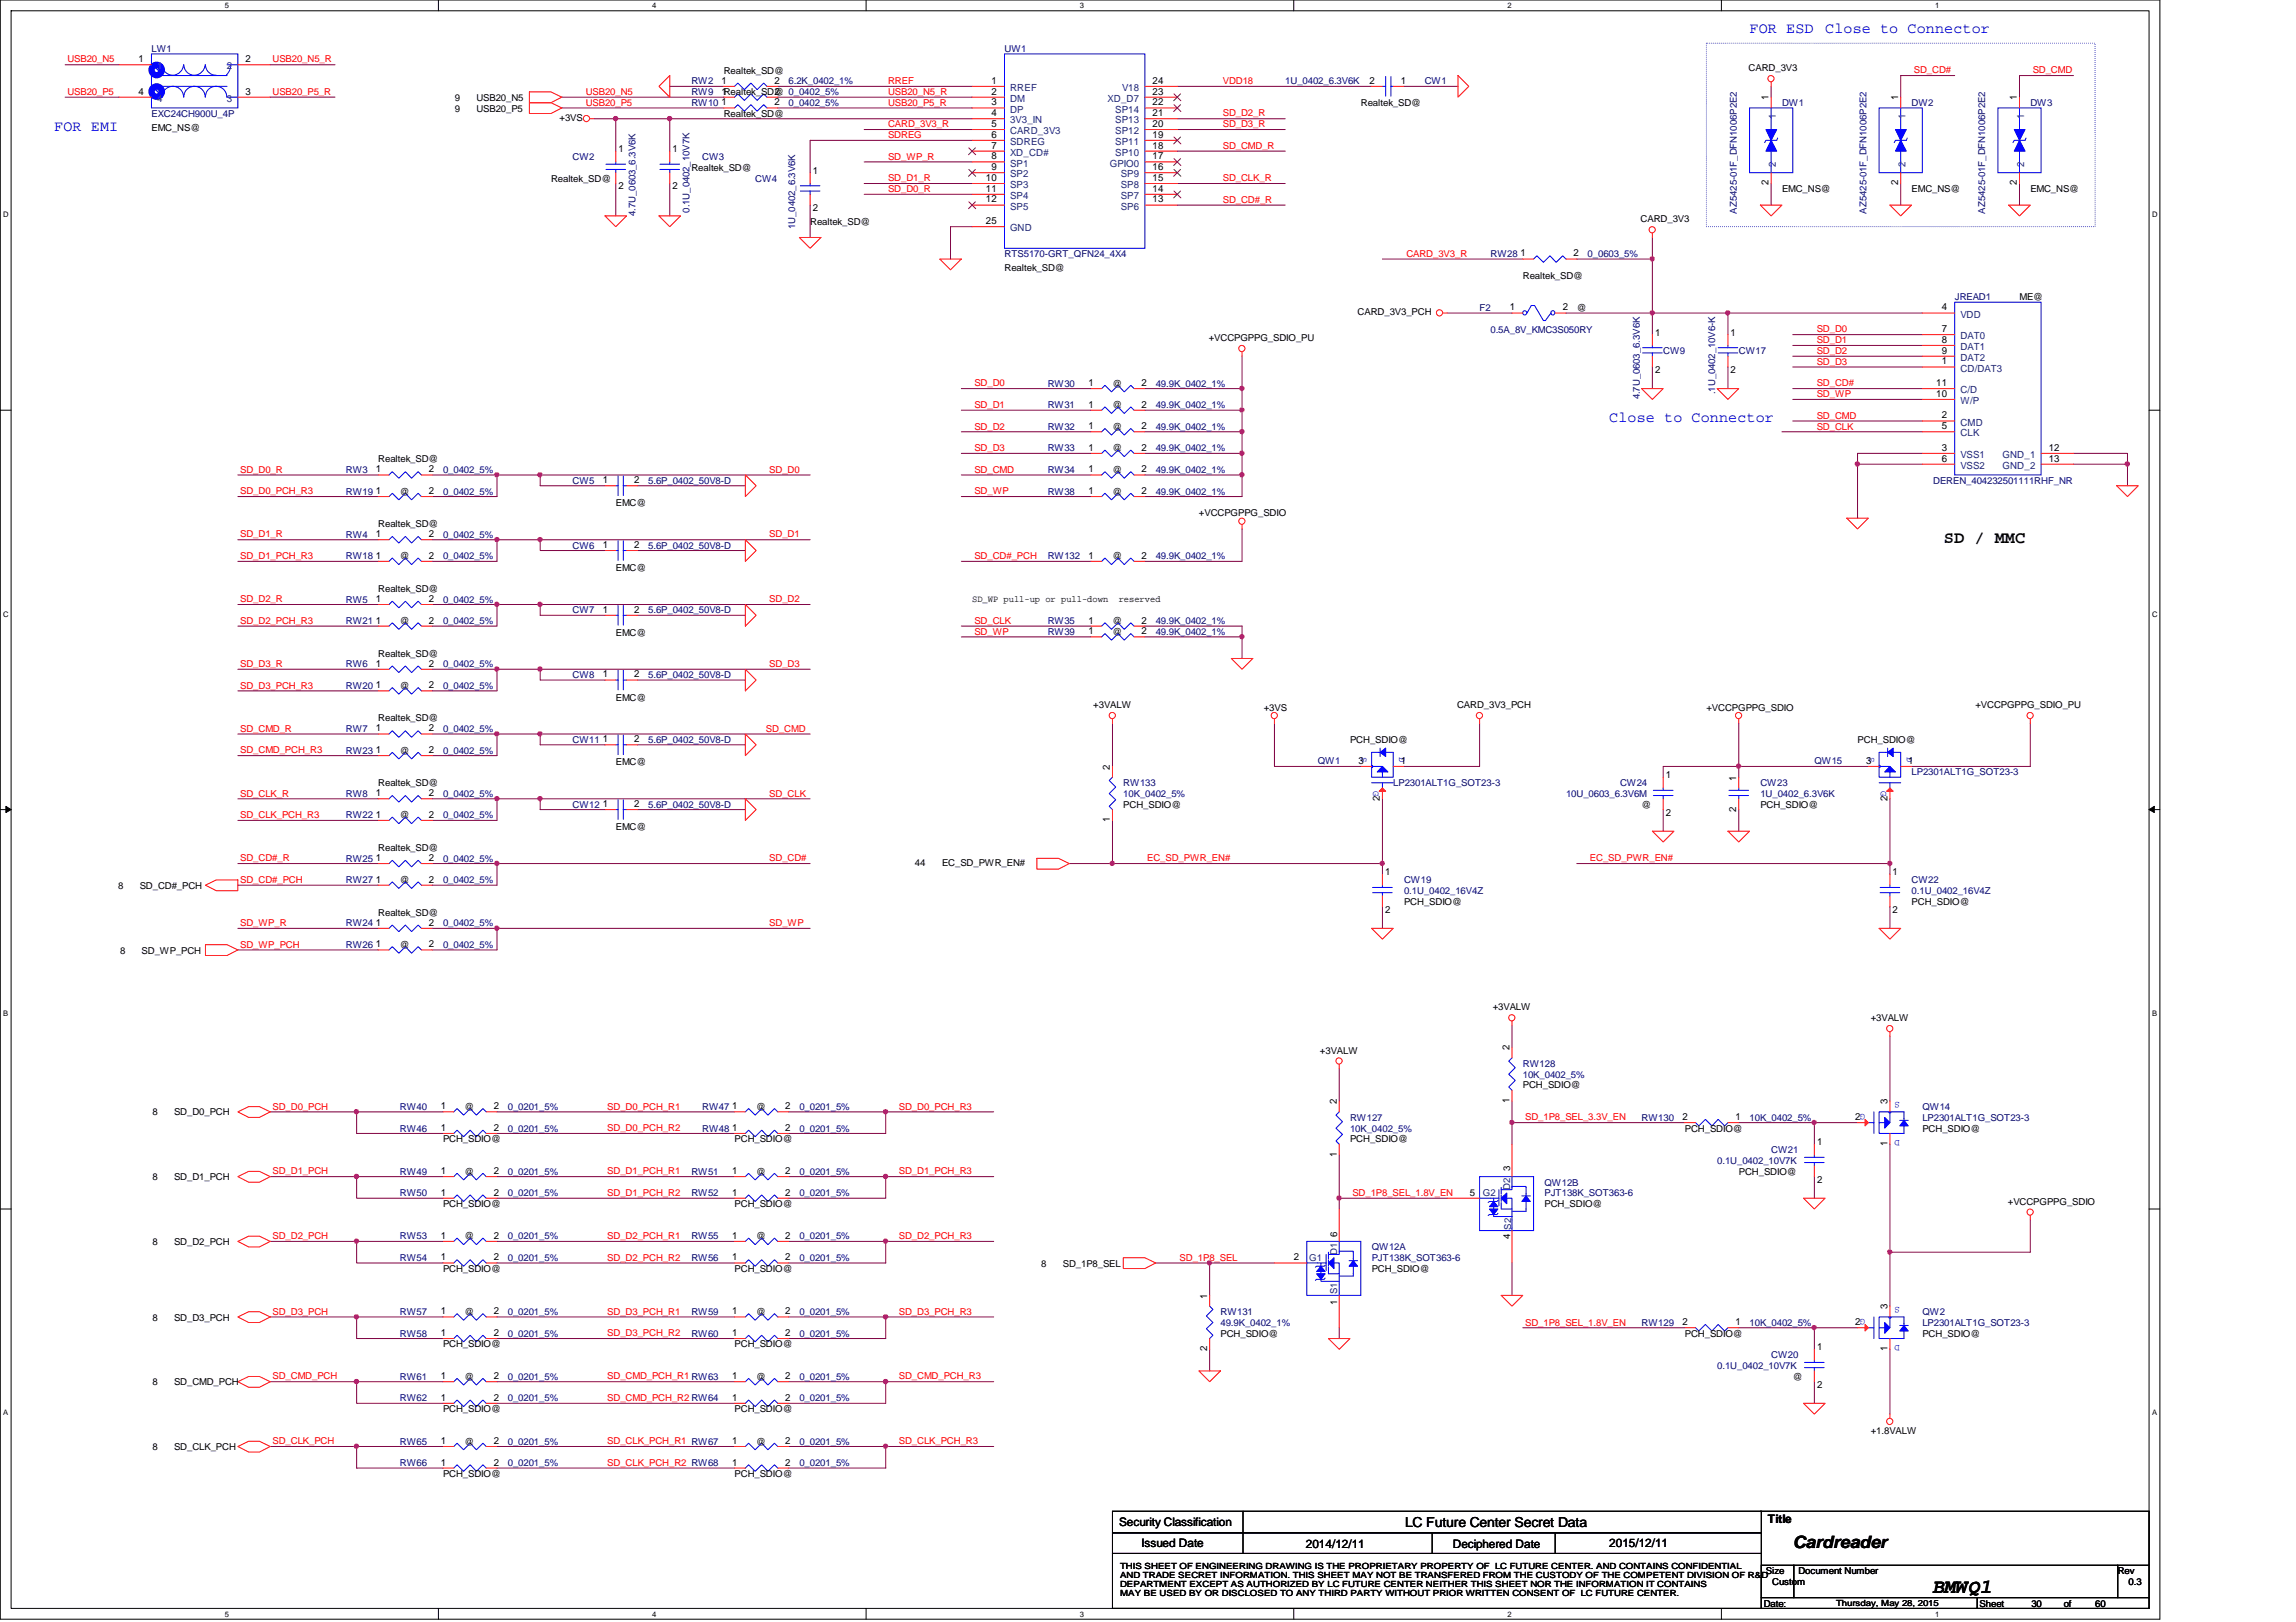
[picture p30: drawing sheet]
<svg xmlns="http://www.w3.org/2000/svg" width="297mm" height="210mm" viewBox="0 0 297 210" stroke-linecap="round" stroke-linejoin="round" font-family="sans-serif">
<defs><g id="words">
<text font-size="2.6" x="250.1" y="206.2">BMWQ1</text>
<g font-size="2.2">
<text x="251.5" y="70.3">SD / MMC</text>
<text x="231.9" y="200.4">Cardreader</text>
</g>
<g font-size="1.9" fill="#00f">
<text x="226.4" y="4.3">FOR ESD</text>
<text x="236.1" y="4.3">Close to Connector</text>
<text x="7" y="16.9">FOR EMI</text>
<text x="208.2" y="54.6">Close to Connector</text>
</g>
<text font-size="1.8" x="181.8" y="197.6">LC Future Center Secret Data</text>
<g font-size="1.5">
<text x="144.8" y="197.5">Security Classification</text>
<text x="228.7" y="197.1">Title</text>
<text x="147.7" y="200.2">Issued Date</text>
<text x="168.9" y="200.3">2014/12/11</text>
<text x="188" y="200.3">Deciphered Date</text>
<text x="208.2" y="200.2">2015/12/11</text>
</g>
<g font-size="1.3">
<text x="17.9" y="8">1</text>
<text x="31.7" y="8">2</text>
<text x="93.3" y="10.8">1</text>
<text x="100.2" y="10.8">2</text>
<text x="128.3" y="10.8">1</text>
<text x="149.1" y="10.8">24</text>
<text x="177.2" y="10.8">2</text>
<text x="181.2" y="10.8">1</text>
<text x="17.9" y="12.2">4</text>
<text x="31.7" y="12.2">3</text>
<text x="93.3" y="13.6">1</text>
<text x="93.3" y="12.2">1Realtek_SD@ 0_0402_5%</text>
<text x="100.2" y="13.6">2</text>
<text x="100.2" y="12.2">2</text>
<text x="128.3" y="12.2">2</text>
<text x="128.3" y="13.6">3</text>
<text x="128.3" y="15">4</text>
<text x="128.3" y="16.4">5</text>
<text x="128.3" y="17.8">6</text>
<text x="149.1" y="17.8">19</text>
<text x="149.1" y="16.4">20</text>
<text x="149.1" y="15">21</text>
<text x="149.1" y="13.6">22</text>
<text x="149.1" y="12.2">23</text>
<text x="228.8" y="13" transform="rotate(-90 228.8 13)">1</text>
<text x="245.6" y="13" transform="rotate(-90 245.6 13)">1</text>
<text x="260.9" y="13" transform="rotate(-90 260.9 13)">1</text>
<text x="80" y="19.7">1</text>
<text x="87" y="19.7">1</text>
<text x="105.2" y="22.5">1</text>
<text x="127.5" y="23.4">10</text>
<text x="128.3" y="19.2">7</text>
<text x="128.3" y="20.6">8</text>
<text x="128.3" y="22">9</text>
<text x="149.1" y="19.2">18</text>
<text x="149.1" y="20.6">17</text>
<text x="149.1" y="23.4">15</text>
<text x="149.1" y="22">16</text>
<text x="80" y="24.5">2</text>
<text x="87" y="24.5">2</text>
<text x="105.2" y="27.3">2</text>
<text x="127.5" y="24.8">11</text>
<text x="127.5" y="26.2">12</text>
<text x="127.5" y="29">25</text>
<text x="149.1" y="26.2">13</text>
<text x="149.1" y="24.8">14</text>
<text x="228.8" y="24" transform="rotate(-90 228.8 24)">2</text>
<text x="245.6" y="24" transform="rotate(-90 245.6 24)">2</text>
<text x="260.9" y="24" transform="rotate(-90 260.9 24)">2</text>
<text x="196.7" y="33.2">1</text>
<text x="203.6" y="33.2">2</text>
<text x="195.3" y="40.2">1</text>
<text x="202.2" y="40.2">2</text>
<text x="251.2" y="40.2">4</text>
<text x="214.1" y="43.4">1</text>
<text x="223.9" y="43.4">1</text>
<text x="251.2" y="47.2">1</text>
<text x="251.2" y="44.4">8</text>
<text x="251.2" y="45.8">9</text>
<text x="251.2" y="43">7</text>
<text x="140.8" y="52.7">1</text>
<text x="140.8" y="50">1</text>
<text x="147.7" y="52.7">2</text>
<text x="147.7" y="50">2</text>
<text x="214.1" y="48.3">2</text>
<text x="223.9" y="48.3">2</text>
<text x="250.5" y="51.3">10</text>
<text x="250.5" y="50">11</text>
<text x="140.8" y="55.5">1</text>
<text x="140.8" y="58.3">1</text>
<text x="147.7" y="55.5">2</text>
<text x="147.7" y="58.3">2</text>
<text x="251.2" y="54.1">2</text>
<text x="251.2" y="55.5">5</text>
<text x="251.2" y="58.3">3</text>
<text x="251.2" y="59.7">6</text>
<text x="265" y="58.3">12</text>
<text x="265" y="59.7">13</text>
<text x="48.6" y="63.9">1</text>
<text x="48.6" y="61.1">1</text>
<text x="55.5" y="63.9">2</text>
<text x="55.5" y="61.1">2</text>
<text x="78" y="62.5">1</text>
<text x="82" y="62.5">2</text>
<text x="140.8" y="63.9">1</text>
<text x="140.8" y="61.1">1</text>
<text x="147.7" y="63.9">2</text>
<text x="147.7" y="61.1">2</text>
<text x="48.6" y="69.5">1</text>
<text x="55.5" y="69.5">2</text>
<text x="78" y="70.9">1</text>
<text x="82" y="70.9">2</text>
<text x="48.6" y="72.3">1</text>
<text x="48.6" y="77.9">1</text>
<text x="55.5" y="72.3">2</text>
<text x="55.5" y="77.9">2</text>
<text x="140.8" y="72.3">1</text>
<text x="147.7" y="72.3">2</text>
<text x="48.6" y="80.7">1</text>
<text x="55.5" y="80.7">2</text>
<text x="78" y="79.3">1</text>
<text x="82" y="79.3">2</text>
<text x="140.8" y="82.1">1</text>
<text x="140.8" y="80.7">1</text>
<text x="147.7" y="82.1">2</text>
<text x="147.7" y="80.7">2</text>
<text x="48.6" y="86.3">1</text>
<text x="48.6" y="89.1">1</text>
<text x="55.5" y="86.3">2</text>
<text x="55.5" y="89.1">2</text>
<text x="78" y="87.7">1</text>
<text x="82" y="87.7">2</text>
<text x="48.6" y="94.7">1</text>
<text x="55.5" y="94.7">2</text>
<text x="48.6" y="97.5">1</text>
<text x="55.5" y="97.5">2</text>
<text x="78" y="96.1">1</text>
<text x="82" y="96.1">2</text>
<text x="143.6" y="99.6" transform="rotate(-90 143.6 99.6)">2</text>
<text x="175.8" y="98.8">3</text>
<text x="181.2" y="98.8">1</text>
<text x="215.5" y="100.7">1</text>
<text x="224.6" y="101" transform="rotate(-90 224.6 101)">1</text>
<text x="241.4" y="98.8">3</text>
<text x="246.9" y="98.8">1</text>
<text x="48.6" y="105.8">1</text>
<text x="48.6" y="103">1</text>
<text x="55.5" y="105.8">2</text>
<text x="55.5" y="103">2</text>
<text x="78" y="104.4">1</text>
<text x="82" y="104.4">2</text>
<text x="143.6" y="106.4" transform="rotate(-90 143.6 106.4)">1</text>
<text x="178.5" y="103.6" transform="rotate(-90 178.5 103.6)">2</text>
<text x="215.5" y="105.5">2</text>
<text x="224.6" y="105" transform="rotate(-90 224.6 105)">2</text>
<text x="244.2" y="103.6" transform="rotate(-90 244.2 103.6)">2</text>
<text x="48.6" y="111.4">1</text>
<text x="55.5" y="111.4">2</text>
<text x="179.2" y="113.3">1</text>
<text x="244.9" y="113.3">1</text>
<text x="48.6" y="119.8">1</text>
<text x="48.6" y="114.2">1</text>
<text x="55.5" y="119.8">2</text>
<text x="55.5" y="114.2">2</text>
<text x="179.2" y="118.1">2</text>
<text x="244.9" y="118.1">2</text>
<text x="48.6" y="122.6">1</text>
<text x="55.5" y="122.6">2</text>
<text x="195.3" y="135.9" transform="rotate(-90 195.3 135.9)">2</text>
<text x="57" y="143.6">1</text>
<text x="63.9" y="143.6">2</text>
<text x="94.7" y="143.6">1</text>
<text x="101.6" y="143.6">2</text>
<text x="172.9" y="142.9" transform="rotate(-90 172.9 142.9)">2</text>
<text x="195.3" y="142.7" transform="rotate(-90 195.3 142.7)">1</text>
<text x="244.2" y="142.9" transform="rotate(-90 244.2 142.9)">3</text>
<text x="57" y="146.3">1</text>
<text x="63.9" y="146.3">2</text>
<text x="94.7" y="146.3">1</text>
<text x="101.6" y="146.3">2</text>
<text x="172.9" y="149.7" transform="rotate(-90 172.9 149.7)">1</text>
<text x="217.7" y="144.9">2</text>
<text x="224.5" y="144.9">1</text>
<text x="235.1" y="148.2">1</text>
<text x="240" y="144.9">2</text>
<text x="244.2" y="148.3" transform="rotate(-90 244.2 148.3)">1</text>
<text x="57" y="154.7">1</text>
<text x="57" y="151.9">1</text>
<text x="63.9" y="154.7">2</text>
<text x="63.9" y="151.9">2</text>
<text x="94.7" y="151.9">1</text>
<text x="94.7" y="154.7">1</text>
<text x="101.6" y="151.9">2</text>
<text x="101.6" y="154.7">2</text>
<text x="235.1" y="153">2</text>
<text x="57" y="160.3">1</text>
<text x="63.9" y="160.3">2</text>
<text x="94.7" y="160.3">1</text>
<text x="101.6" y="160.3">2</text>
<text x="57" y="163.1">1</text>
<text x="63.9" y="163.1">2</text>
<text x="94.7" y="163.1">1</text>
<text x="101.6" y="163.1">2</text>
<text x="167.4" y="163.1">2</text>
<text x="57" y="172.9">1</text>
<text x="57" y="170.1">1</text>
<text x="63.9" y="172.9">2</text>
<text x="63.9" y="170.1">2</text>
<text x="94.7" y="172.9">1</text>
<text x="94.7" y="170.1">1</text>
<text x="101.6" y="172.9">2</text>
<text x="101.6" y="170.1">2</text>
<text x="156.2" y="168.1" transform="rotate(-90 156.2 168.1)">1</text>
<text x="217.7" y="171.5">2</text>
<text x="224.5" y="171.5">1</text>
<text x="240" y="171.5">2</text>
<text x="244.2" y="169.5" transform="rotate(-90 244.2 169.5)">3</text>
<text x="57" y="178.5">1</text>
<text x="63.9" y="178.5">2</text>
<text x="94.7" y="178.5">1</text>
<text x="101.6" y="178.5">2</text>
<text x="156.2" y="174.9" transform="rotate(-90 156.2 174.9)">2</text>
<text x="235.1" y="174.8">1</text>
<text x="235.1" y="179.6">2</text>
<text x="244.2" y="174.9" transform="rotate(-90 244.2 174.9)">1</text>
<text x="57" y="181.3">1</text>
<text x="63.9" y="181.3">2</text>
<text x="94.7" y="181.3">1</text>
<text x="101.6" y="181.3">2</text>
<text x="57" y="189.7">1</text>
<text x="57" y="186.9">1</text>
<text x="63.9" y="189.7">2</text>
<text x="63.9" y="186.9">2</text>
<text x="94.7" y="189.7">1</text>
<text x="94.7" y="186.9">1</text>
<text x="101.6" y="189.7">2</text>
<text x="101.6" y="186.9">2</text>
</g>
<g font-size="1.3" fill="#004080">
<text x="20.3" y="9">1</text>
<text x="29.3" y="9">2</text>
<text x="130.7" y="11.8">RREF</text>
<text x="145.2" y="11.8">V18</text>
<text x="20.3" y="13.2">4</text>
<text x="29.3" y="13.2">3</text>
<text x="130.7" y="13.2">DM</text>
<text x="130.7" y="14.6">DP</text>
<text x="130.7" y="16">3V3_IN</text>
<text x="130.7" y="17.4">CARD_3V3</text>
<text x="143.3" y="13.2">XD_D7</text>
<text x="144.3" y="17.4">SP12</text>
<text x="144.3" y="16">SP13</text>
<text x="144.3" y="14.6">SP14</text>
<text x="229.7" y="15.4" transform="rotate(-90 229.7 15.4)">1</text>
<text x="246.5" y="15.4" transform="rotate(-90 246.5 15.4)">1</text>
<text x="261.9" y="15.4" transform="rotate(-90 261.9 15.4)">1</text>
<text x="130.7" y="20.2">XD_CD#</text>
<text x="130.7" y="18.8">SDREG</text>
<text x="130.7" y="21.5">SP1</text>
<text x="130.7" y="22.9">SP2</text>
<text x="143.6" y="21.5">GPIO0</text>
<text x="144.3" y="20.2">SP10</text>
<text x="144.3" y="18.8">SP11</text>
<text x="145" y="22.9">SP9</text>
<text x="229.7" y="21.6" transform="rotate(-90 229.7 21.6)">2</text>
<text x="246.5" y="21.6" transform="rotate(-90 246.5 21.6)">2</text>
<text x="261.9" y="21.6" transform="rotate(-90 261.9 21.6)">2</text>
<text x="130.7" y="24.3">SP3</text>
<text x="130.7" y="25.7">SP4</text>
<text x="130.7" y="27.1">SP5</text>
<text x="130.7" y="29.9">GND</text>
<text x="145" y="27.1">SP6</text>
<text x="145" y="25.7">SP7</text>
<text x="145" y="24.3">SP8</text>
<text x="253.6" y="41.1">VDD</text>
<text x="253.6" y="45.3">DAT1</text>
<text x="253.6" y="46.7">DAT2</text>
<text x="253.6" y="43.9">DAT0</text>
<text x="253.6" y="48.1">CD/DAT3</text>
<text x="253.6" y="52.3">W/P</text>
<text x="253.6" y="50.9">C/D</text>
<text x="253.6" y="55.1">CMD</text>
<text x="253.6" y="56.5">CLK</text>
<text x="253.6" y="59.3">VSS1</text>
<text x="259.1" y="59.3">GND_1</text>
<text x="253.6" y="60.7">VSS2</text>
<text x="259.1" y="60.7">GND_2</text>
</g>
<g font-size="1.2" fill="#f00">
<text x="8.7" y="8.1">USB20_N5</text>
<text x="35.3" y="8.1">USB20_N5_R</text>
<text x="114.9" y="10.9">RREF</text>
<text x="158.2" y="10.9">VDD18</text>
<text x="247.6" y="9.5">SD_CD#</text>
<text x="263" y="9.5">SD_CMD</text>
<text x="8.7" y="12.3">USB20_P5</text>
<text x="35.3" y="12.3">USB20_P5_R</text>
<text x="75.8" y="13.7">USB20_P5</text>
<text x="75.8" y="12.3">USB20_N5</text>
<text x="114.9" y="13.7">USB20_P5_R</text>
<text x="114.9" y="12.3">USB20_N5_R</text>
<text x="114.9" y="16.5">CARD_3V3_R</text>
<text x="114.9" y="17.9">SDREG</text>
<text x="158.2" y="15.1">SD_D2_R</text>
<text x="158.2" y="16.5">SD_D3_R</text>
<text x="114.9" y="20.7">SD_WP_R</text>
<text x="114.9" y="23.5">SD_D1_R</text>
<text x="158.2" y="23.5">SD_CLK_R</text>
<text x="158.2" y="19.3">SD_CMD_R</text>
<text x="114.9" y="24.8">SD_D0_R</text>
<text x="158.2" y="26.2">SD_CD#_R</text>
<text x="181.9" y="33.2">CARD_3V3_R</text>
<text x="235" y="44.4">SD_D1</text>
<text x="235" y="43">SD_D0</text>
<text x="235" y="45.8">SD_D2</text>
<text x="235" y="47.2">SD_D3</text>
<text x="126.1" y="50">SD_D0</text>
<text x="126.1" y="52.8">SD_D1</text>
<text x="235" y="50">SD_CD#</text>
<text x="235" y="51.4">SD_WP</text>
<text x="126.1" y="55.6">SD_D2</text>
<text x="126.1" y="58.4">SD_D3</text>
<text x="235" y="55.6">SD_CLK</text>
<text x="235" y="54.2">SD_CMD</text>
<text x="31.1" y="64">SD_D0_PCH_R3</text>
<text x="31.1" y="61.2">SD_D0_R</text>
<text x="99.5" y="61.2">SD_D0</text>
<text x="126.1" y="64">SD_WP</text>
<text x="126.1" y="61.2">SD_CMD</text>
<text x="31.1" y="69.6">SD_D1_R</text>
<text x="99.5" y="69.6">SD_D1</text>
<text x="31.1" y="72.3">SD_D1_PCH_R3</text>
<text x="31.1" y="77.9">SD_D2_R</text>
<text x="99.5" y="77.9">SD_D2</text>
<text x="126.1" y="72.3">SD_CD#_PCH</text>
<text x="31.1" y="80.7">SD_D2_PCH_R3</text>
<text x="126.1" y="82.1">SD_WP</text>
<text x="126.1" y="80.7">SD_CLK</text>
<text x="31.1" y="89.1">SD_D3_PCH_R3</text>
<text x="31.1" y="86.3">SD_D3_R</text>
<text x="99.5" y="86.3">SD_D3</text>
<text x="31.1" y="94.7">SD_CMD_R</text>
<text x="99.1" y="94.7">SD_CMD</text>
<text x="31.1" y="97.5">SD_CMD_PCH_R3</text>
<text x="31.1" y="105.9">SD_CLK_PCH_R3</text>
<text x="31.1" y="103.1">SD_CLK_R</text>
<text x="99.5" y="103.1">SD_CLK</text>
<text x="31.1" y="111.5">SD_CD#_R</text>
<text x="99.5" y="111.5">SD_CD#</text>
<text x="148.4" y="111.5">EC_SD_PWR_EN#</text>
<text x="205.7" y="111.5">EC_SD_PWR_EN#</text>
<text x="31.1" y="119.8">SD_WP_R</text>
<text x="31.1" y="114.3">SD_CD#_PCH</text>
<text x="99.5" y="119.8">SD_WP</text>
<text x="31.1" y="122.6">SD_WP_PCH</text>
<text x="35.3" y="143.6">SD_D0_PCH</text>
<text x="78.6" y="143.6">SD_D0_PCH_R1</text>
<text x="116.3" y="143.6">SD_D0_PCH_R3</text>
<text x="78.6" y="146.4">SD_D0_PCH_R2</text>
<text x="197.3" y="145">SD_1P8_SEL_3.3V_EN</text>
<text x="35.3" y="152">SD_D1_PCH</text>
<text x="78.6" y="152">SD_D1_PCH_R1</text>
<text x="78.6" y="154.8">SD_D1_PCH_R2</text>
<text x="116.3" y="152">SD_D1_PCH_R3</text>
<text x="175" y="154.8">SD_1P8_SEL_1.8V_EN</text>
<text x="35.3" y="160.4">SD_D2_PCH</text>
<text x="78.6" y="160.4">SD_D2_PCH_R1</text>
<text x="116.3" y="160.4">SD_D2_PCH_R3</text>
<text x="78.6" y="163.2">SD_D2_PCH_R2</text>
<text x="152.6" y="163.2">SD_1P8_SEL</text>
<text x="35.3" y="170.1">SD_D3_PCH</text>
<text x="78.6" y="170.1">SD_D3_PCH_R1</text>
<text x="78.6" y="172.9">SD_D3_PCH_R2</text>
<text x="116.3" y="170.1">SD_D3_PCH_R3</text>
<text x="197.3" y="171.5">SD_1P8_SEL_1.8V_EN</text>
<text x="35.3" y="178.5">SD_CMD_PCH</text>
<text x="78.6" y="178.5">SD_CMD_PCH_R1 RW63</text>
<text x="116.3" y="178.5">SD_CMD_PCH_R3</text>
<text x="78.6" y="181.3">SD_CMD_PCH_R2 RW64</text>
<text x="35.3" y="186.9">SD_CLK_PCH</text>
<text x="78.6" y="186.9">SD_CLK_PCH_R1 RW67</text>
<text x="78.6" y="189.7">SD_CLK_PCH_R2 RW68</text>
<text x="116.3" y="186.9">SD_CLK_PCH_R3</text>
</g>
<g font-size="1.2" fill="#000080">
<text x="19.6" y="6.7">LW1</text>
<text x="89.4" y="10.9">RW2</text>
<text x="102" y="10.9">6.2K_0402_1%</text>
<text x="130" y="6.7">UW1</text>
<text x="166.3" y="10.9">1U_0402_6.3V6K</text>
<text x="184.3" y="10.9">CW1</text>
<text x="19.6" y="15.1">EXC24CH900U_4P</text>
<text x="89.4" y="13.7">RW10</text>
<text x="89.4" y="12.3">RW9</text>
<text x="102" y="13.7">0_0402_5%</text>
<text x="230.5" y="13.7">DW1</text>
<text x="247.3" y="13.7">DW2</text>
<text x="262.7" y="13.7">DW3</text>
<text x="74.1" y="20.7">CW2</text>
<text x="90.8" y="20.7">CW3</text>
<text x="97.7" y="23.5">CW4</text>
<text x="82.2" y="27.9" transform="rotate(-90 82.2 27.9)">4.7U_0603_6.3V6K</text>
<text x="89.2" y="27.5" transform="rotate(-90 89.2 27.5)">0.1U_0402_10V7K</text>
<text x="102.9" y="29.6" transform="rotate(-90 102.9 29.6)">1U_0402_6.3V6K</text>
<text x="224.7" y="27.6" transform="rotate(-90 224.7 27.6)">AZ5425-01F_DFN1006P2E2</text>
<text x="241.5" y="27.6" transform="rotate(-90 241.5 27.6)">AZ5425-01F_DFN1006P2E2</text>
<text x="256.8" y="27.6" transform="rotate(-90 256.8 27.6)">AZ5425-01F_DFN1006P2E2</text>
<text x="130" y="33.3">RTS5170-GRT_QFN24_4X4</text>
<text x="192.8" y="33.3">RW28</text>
<text x="205.4" y="33.3">0_0603_5%</text>
<text x="191.4" y="40.3">F2</text>
<text x="252.9" y="38.9">JREAD1</text>
<text x="192.8" y="43.1">0.5A_8V_KMC3S050RY</text>
<text x="215.2" y="45.8">CW9</text>
<text x="225" y="45.8">CW17</text>
<text x="135.5" y="52.8">RW31</text>
<text x="135.5" y="50">RW30</text>
<text x="149.5" y="52.8">49.9K_0402_1%</text>
<text x="149.5" y="50">49.9K_0402_1%</text>
<text x="212.1" y="51.7" transform="rotate(-90 212.1 51.7)">4.7U_0603_6.3V6K</text>
<text x="221.9" y="51" transform="rotate(-90 221.9 51)">.1U_0402_10V6-K</text>
<text x="135.5" y="55.6">RW32</text>
<text x="135.5" y="58.4">RW33</text>
<text x="149.5" y="55.6">49.9K_0402_1%</text>
<text x="149.5" y="58.4">49.9K_0402_1%</text>
<text x="44.7" y="64">RW19</text>
<text x="44.7" y="61.2">RW3</text>
<text x="57.3" y="64">0_0402_5%</text>
<text x="57.3" y="61.2">0_0402_5%</text>
<text x="74.1" y="62.6">CW5</text>
<text x="83.9" y="62.6">5.6P_0402_50V8-D</text>
<text x="135.5" y="64">RW38</text>
<text x="135.5" y="61.2">RW34</text>
<text x="149.5" y="64">49.9K_0402_1%</text>
<text x="149.5" y="61.2">49.9K_0402_1%</text>
<text x="250.1" y="62.6">DEREN_404232501111RHF_NR</text>
<text x="44.7" y="69.6">RW4</text>
<text x="57.3" y="69.6">0_0402_5%</text>
<text x="74.1" y="71">CW6</text>
<text x="83.9" y="71">5.6P_0402_50V8-D</text>
<text x="44.7" y="72.4">RW18</text>
<text x="44.7" y="78">RW5</text>
<text x="57.3" y="72.4">0_0402_5%</text>
<text x="57.3" y="78">0_0402_5%</text>
<text x="135.5" y="72.4">RW132</text>
<text x="149.5" y="72.4">49.9K_0402_1%</text>
<text x="44.7" y="80.8">RW21</text>
<text x="57.3" y="80.8">0_0402_5%</text>
<text x="74.1" y="79.4">CW7</text>
<text x="83.9" y="79.4">5.6P_0402_50V8-D</text>
<text x="135.5" y="82.2">RW39</text>
<text x="135.5" y="80.8">RW35</text>
<text x="149.5" y="82.2">49.9K_0402_1%</text>
<text x="149.5" y="80.8">49.9K_0402_1%</text>
<text x="44.7" y="86.4">RW6</text>
<text x="44.7" y="89.2">RW20</text>
<text x="57.3" y="86.4">0_0402_5%</text>
<text x="57.3" y="89.2">0_0402_5%</text>
<text x="74.1" y="87.8">CW8</text>
<text x="83.9" y="87.8">5.6P_0402_50V8-D</text>
<text x="44.7" y="94.7">RW7</text>
<text x="57.3" y="94.7">0_0402_5%</text>
<text x="44.7" y="97.5">RW23</text>
<text x="57.3" y="97.5">0_0402_5%</text>
<text x="74.1" y="96.1">CW11</text>
<text x="83.9" y="96.1">5.6P_0402_50V8-D</text>
<text x="145.3" y="101.7">RW133</text>
<text x="170.5" y="98.9">QW1</text>
<text x="180.3" y="101.7">LP2301ALT1G_SOT23-3</text>
<text x="209.6" y="101.7">CW24</text>
<text x="227.7" y="101.7">CW23</text>
<text x="234.7" y="98.9">QW15</text>
<text x="247.3" y="100.3">LP2301ALT1G_SOT23-3</text>
<text x="44.7" y="105.9">RW22</text>
<text x="44.7" y="103.1">RW8</text>
<text x="57.3" y="105.9">0_0402_5%</text>
<text x="57.3" y="103.1">0_0402_5%</text>
<text x="74.1" y="104.5">CW12</text>
<text x="83.9" y="104.5">5.6P_0402_50V8-D</text>
<text x="145.3" y="103.1">10K_0402_5%</text>
<text x="202.6" y="103.1">10U_0603_6.3V6M</text>
<text x="227.7" y="103.1">1U_0402_6.3V6K</text>
<text x="44.7" y="111.5">RW25</text>
<text x="57.3" y="111.5">0_0402_5%</text>
<text x="44.7" y="119.9">RW24</text>
<text x="44.7" y="114.3">RW27</text>
<text x="57.3" y="119.9">0_0402_5%</text>
<text x="57.3" y="114.3">0_0402_5%</text>
<text x="181.6" y="114.3">CW19</text>
<text x="181.6" y="115.7">0.1U_0402_16V4Z</text>
<text x="247.3" y="114.3">CW22</text>
<text x="247.3" y="115.7">0.1U_0402_16V4Z</text>
<text x="44.7" y="122.7">RW26</text>
<text x="57.3" y="122.7">0_0402_5%</text>
<text x="51.7" y="143.6">RW40</text>
<text x="65.7" y="143.6">0_0201_5%</text>
<text x="90.8" y="143.6">RW47</text>
<text x="103.4" y="143.6">0_0201_5%</text>
<text x="197" y="138">RW128</text>
<text x="197" y="139.4">10K_0402_5%</text>
<text x="248.7" y="143.6">QW14</text>
<text x="51.7" y="146.4">RW46</text>
<text x="65.7" y="146.4">0_0201_5%</text>
<text x="90.8" y="146.4">RW48</text>
<text x="103.4" y="146.4">0_0201_5%</text>
<text x="174.7" y="145">RW127</text>
<text x="174.7" y="146.4">10K_0402_5%</text>
<text x="212.4" y="145">RW130</text>
<text x="226.4" y="145">10K_0402_5%</text>
<text x="229.1" y="149.2">CW21</text>
<text x="248.7" y="145">LP2301ALT1G_SOT23-3</text>
<text x="51.7" y="154.8">RW50</text>
<text x="51.7" y="152">RW49</text>
<text x="65.7" y="154.8">0_0201_5%</text>
<text x="65.7" y="152">0_0201_5%</text>
<text x="89.4" y="152">RW51</text>
<text x="89.4" y="154.8">RW52</text>
<text x="103.4" y="152">0_0201_5%</text>
<text x="103.4" y="154.8">0_0201_5%</text>
<text x="199.8" y="153.4">QW12B</text>
<text x="199.8" y="154.8">PJT138K_SOT363-6</text>
<text x="222.2" y="150.6">0.1U_0402_10V7K</text>
<text x="51.7" y="160.4">RW53</text>
<text x="65.7" y="160.4">0_0201_5%</text>
<text x="89.4" y="160.4">RW55</text>
<text x="103.4" y="160.4">0_0201_5%</text>
<text x="177.5" y="161.8">QW12A</text>
<text x="51.7" y="163.2">RW54</text>
<text x="65.7" y="163.2">0_0201_5%</text>
<text x="89.4" y="163.2">RW56</text>
<text x="103.4" y="163.2">0_0201_5%</text>
<text x="177.5" y="163.2">PJT138K_SOT363-6</text>
<text x="51.7" y="173">RW58</text>
<text x="51.7" y="170.2">RW57</text>
<text x="65.7" y="173">0_0201_5%</text>
<text x="65.7" y="170.2">0_0201_5%</text>
<text x="89.4" y="173">RW60</text>
<text x="89.4" y="170.2">RW59</text>
<text x="103.4" y="173">0_0201_5%</text>
<text x="103.4" y="170.2">0_0201_5%</text>
<text x="157.9" y="170.2">RW131</text>
<text x="157.9" y="171.6">49.9K_0402_1%</text>
<text x="212.4" y="171.6">RW129</text>
<text x="226.4" y="171.6">10K_0402_5%</text>
<text x="248.7" y="170.2">QW2</text>
<text x="248.7" y="171.6">LP2301ALT1G_SOT23-3</text>
<text x="51.7" y="178.6">RW61</text>
<text x="65.7" y="178.6">0_0201_5%</text>
<text x="103.4" y="178.6">0_0201_5%</text>
<text x="222.2" y="177.2">0.1U_0402_10V7K</text>
<text x="229.1" y="175.8">CW20</text>
<text x="51.7" y="181.4">RW62</text>
<text x="65.7" y="181.4">0_0201_5%</text>
<text x="103.4" y="181.4">0_0201_5%</text>
<text x="51.7" y="189.7">RW66</text>
<text x="51.7" y="186.9">RW65</text>
<text x="65.7" y="189.7">0_0201_5%</text>
<text x="65.7" y="186.9">0_0201_5%</text>
<text x="103.4" y="189.7">0_0201_5%</text>
<text x="103.4" y="186.9">0_0201_5%</text>
</g>
<g font-size="1.2">
<text x="93.6" y="9.5">Realtek_SD@</text>
<text x="226.2" y="9.2">CARD_3V3</text>
<text x="19.6" y="16.9">EMC_NS@</text>
<text x="58.8" y="14.4">9</text>
<text x="58.8" y="13">9</text>
<text x="61.6" y="14.4">USB20_P5</text>
<text x="61.6" y="13">USB20_N5</text>
<text x="72.4" y="15.7">+3VS</text>
<text x="93.6" y="15.1">Realtek_SD@</text>
<text x="176.1" y="13.7">Realtek_SD@</text>
<text x="71.3" y="23.5">Realtek_SD@</text>
<text x="89.4" y="22.1">Realtek_SD@</text>
<text x="104.8" y="29.1">Realtek_SD@</text>
<text x="212.3" y="28.8">CARD_3V3</text>
<text x="230.5" y="24.9">EMC_NS@</text>
<text x="247.3" y="24.9">EMC_NS@</text>
<text x="262.7" y="24.9">EMC_NS@</text>
<text x="130" y="35.1">Realtek_SD@</text>
<text x="175.6" y="40.8">CARD_3V3_PCH</text>
<text x="197" y="36.1">Realtek_SD@</text>
<text x="204" y="40.3">@</text>
<text x="261.3" y="38.9">ME@</text>
<text x="156.4" y="44.2">+VCCPGPPG_SDIO_PU</text>
<text x="143.9" y="52.8">@</text>
<text x="143.9" y="50">@</text>
<text x="48.9" y="59.8">Realtek_SD@</text>
<text x="143.9" y="55.6">@</text>
<text x="143.9" y="58.4">@</text>
<text x="51.7" y="64">@</text>
<text x="79.7" y="65.5">EMC@</text>
<text x="143.9" y="64">@</text>
<text x="143.9" y="61.2">@</text>
<text x="48.9" y="68.2">Realtek_SD@</text>
<text x="155.1" y="66.8">+VCCPGPPG_SDIO</text>
<text x="48.9" y="76.6">Realtek_SD@</text>
<text x="51.7" y="72.4">@</text>
<text x="79.7" y="73.9">EMC@</text>
<text x="125.8" y="77.9">SD_WP pull-up or pull-down</text>
<text x="143.9" y="72.4">@</text>
<text x="144.7" y="77.9">reserved</text>
<text x="51.7" y="80.8">@</text>
<text x="79.7" y="82.3">EMC@</text>
<text x="143.9" y="82.2">@</text>
<text x="143.9" y="80.8">@</text>
<text x="48.9" y="85">Realtek_SD@</text>
<text x="51.7" y="89.2">@</text>
<text x="48.9" y="93.3">Realtek_SD@</text>
<text x="79.7" y="90.7">EMC@</text>
<text x="141.4" y="91.7">+3VALW</text>
<text x="163.5" y="91.9">+3VS</text>
<text x="188.5" y="91.7">CARD_3V3_PCH</text>
<text x="220.8" y="91.9">+VCCPGPPG_SDIO</text>
<text x="255.6" y="91.7">+VCCPGPPG_SDIO_PU</text>
<text x="48.9" y="101.7">Realtek_SD@</text>
<text x="51.7" y="97.5">@</text>
<text x="79.7" y="99.1">EMC@</text>
<text x="174.7" y="96.1">PCH_SDIO@</text>
<text x="240.3" y="96.1">PCH_SDIO@</text>
<text x="51.7" y="105.9">@</text>
<text x="79.7" y="107.4">EMC@</text>
<text x="145.3" y="104.5">PCH_SDIO@</text>
<text x="212.4" y="104.5">@</text>
<text x="227.7" y="104.5">PCH_SDIO@</text>
<text x="48.9" y="110.1">Realtek_SD@</text>
<text x="118.4" y="112.1">44</text>
<text x="121.9" y="112.1">EC_SD_PWR_EN#</text>
<text x="15.3" y="115">8</text>
<text x="18.1" y="115">SD_CD#_PCH</text>
<text x="48.9" y="118.5">Realtek_SD@</text>
<text x="51.7" y="114.3">@</text>
<text x="181.6" y="117.1">PCH_SDIO@</text>
<text x="247.3" y="117.1">PCH_SDIO@</text>
<text x="15.5" y="123.4">8</text>
<text x="18.3" y="123.4">SD_WP_PCH</text>
<text x="51.7" y="122.7">@</text>
<text x="193.1" y="130.8">+3VALW</text>
<text x="170.8" y="136.4">+3VALW</text>
<text x="242" y="132.2">+3VALW</text>
<text x="60.1" y="143.6">@</text>
<text x="97.8" y="143.6">@</text>
<text x="197" y="140.8">PCH_SDIO@</text>
<text x="19.7" y="144.4">8</text>
<text x="22.5" y="144.4">SD_D0_PCH</text>
<text x="57.3" y="147.8">PCH_SDIO@</text>
<text x="95" y="147.8">PCH_SDIO@</text>
<text x="174.7" y="147.8">PCH_SDIO@</text>
<text x="218" y="146.4">PCH_SDIO@</text>
<text x="248.7" y="146.4">PCH_SDIO@</text>
<text x="19.7" y="152.7">8</text>
<text x="22.5" y="152.7">SD_D1_PCH</text>
<text x="60.1" y="152">@</text>
<text x="97.8" y="152">@</text>
<text x="190.2" y="154.8">5</text>
<text x="195.4" y="151.6" transform="rotate(-90 195.4 151.6)">3</text>
<text x="225" y="152">PCH_SDIO@</text>
<text x="259.8" y="155.9">+VCCPGPPG_SDIO</text>
<text x="19.7" y="161.1">8</text>
<text x="22.5" y="161.1">SD_D2_PCH</text>
<text x="57.3" y="156.2">PCH_SDIO@</text>
<text x="60.1" y="160.4">@</text>
<text x="95" y="156.2">PCH_SDIO@</text>
<text x="97.8" y="160.4">@</text>
<text x="173" y="160.1" transform="rotate(-90 173 160.1)">6</text>
<text x="195.4" y="160.4" transform="rotate(-90 195.4 160.4)">4</text>
<text x="199.8" y="156.2">PCH_SDIO@</text>
<text x="57.3" y="164.6">PCH_SDIO@</text>
<text x="95" y="164.6">PCH_SDIO@</text>
<text x="134.7" y="163.9">8</text>
<text x="137.5" y="163.9">SD_1P8_SEL</text>
<text x="177.5" y="164.6">PCH_SDIO@</text>
<text x="19.7" y="170.9">8</text>
<text x="22.5" y="170.9">SD_D3_PCH</text>
<text x="60.1" y="170.2">@</text>
<text x="97.8" y="170.2">@</text>
<text x="157.9" y="173">PCH_SDIO@</text>
<text x="173" y="168.9" transform="rotate(-90 173 168.9)">1</text>
<text x="218" y="173">PCH_SDIO@</text>
<text x="248.7" y="173">PCH_SDIO@</text>
<text x="19.7" y="179.3">8</text>
<text x="22.5" y="179.3">SD_CMD_PCH</text>
<text x="57.3" y="174.4">PCH_SDIO@</text>
<text x="60.1" y="178.6">@</text>
<text x="95" y="174.4">PCH_SDIO@</text>
<text x="97.8" y="178.6">@</text>
<text x="231.9" y="178.6">@</text>
<text x="57.3" y="182.8">PCH_SDIO@</text>
<text x="95" y="182.8">PCH_SDIO@</text>
<text x="242" y="185.5">+1.8VALW</text>
<text x="19.7" y="187.7">8</text>
<text x="22.5" y="187.7">SD_CLK_PCH</text>
<text x="57.3" y="191.1">PCH_SDIO@</text>
<text x="60.1" y="186.9">@</text>
<text x="95" y="191.1">PCH_SDIO@</text>
<text x="97.8" y="186.9">@</text>
<text x="228.5" y="203.7">Size</text>
<text x="232.7" y="203.7">Document Number</text>
<text x="274" y="203.7">Rev</text>
<text x="228.2" y="207.9">Date:</text>
<text x="229.3" y="205.1">Custom</text>
<text x="256.1" y="207.9">Sheet</text>
<text x="262.8" y="207.9">30</text>
<text x="267" y="207.9">of</text>
<text x="271.1" y="207.9">60</text>
<text x="275.4" y="205.1">0.3</text>
</g>
<g font-size="1.2" fill="#00f">
<text x="176.1" y="97.9" transform="rotate(90 176.1 97.9)">S</text>
<text x="181" y="97.9" transform="rotate(90 181 97.9)">D</text>
<text x="241.8" y="97.9" transform="rotate(90 241.8 97.9)">S</text>
<text x="246.7" y="97.9" transform="rotate(90 246.7 97.9)">D</text>
<text x="177.7" y="102.4" transform="rotate(90 177.7 102.4)">G</text>
<text x="243.3" y="102.4" transform="rotate(90 243.3 102.4)">G</text>
<text x="245.8" y="142.6" transform="rotate(180 245.8 142.6)">S</text>
<text x="241.3" y="144.1" transform="rotate(180 241.3 144.1)">G</text>
<text x="245.8" y="147.5" transform="rotate(180 245.8 147.5)">D</text>
<text x="241.3" y="170.7" transform="rotate(180 241.3 170.7)">G</text>
<text x="245.8" y="169.1" transform="rotate(180 245.8 169.1)">S</text>
<text x="245.8" y="174" transform="rotate(180 245.8 174)">D</text>
</g>
<g font-size="1.2" fill="#004080">
<text x="191.9" y="154.8">G2</text>
<text x="195.4" y="154" transform="rotate(-90 195.4 154)">D2</text>
<text x="195.5" y="159.1" transform="rotate(-90 195.5 159.1)">S2</text>
<text x="169.4" y="163.2">G1</text>
<text x="173" y="167.5" transform="rotate(-90 173 167.5)">S1</text>
<text x="173" y="162.3" transform="rotate(-90 173 162.3)">D1</text>
</g>
<g font-size="1.1">
<text x="144.9" y="203.1">THIS SHEET OF ENGINEERING DRAWING IS THE PROPRIETARY PROPERTY OF LC FUTURE CENTER. AND CONTAINS CONFIDENTIAL</text>
<text x="144.9" y="204.2">AND TRADE SECRET INFORMATION. THIS SHEET MAY NOT BE TRANSFERED FROM THE CUSTODY OF THE COMPETENT DIVISION OF R&amp;D</text>
<text x="144.9" y="205.4">DEPARTMENT EXCEPT AS AUTHORIZED BY LC FUTURE CENTER NEITHER THIS SHEET NOR THE INFORMATION IT CONTAINS</text>
<text x="144.9" y="206.5">MAY BE USED BY OR DISCLOSED TO ANY THIRD PARTY WITHOUT PRIOR WRITTEN CONSENT OF LC FUTURE CENTER.</text>
<text x="237.5" y="207.8">Thursday, May 28, 2015</text>
</g>
<g font-size="1">
<text x="29.1" y="1.1">5</text>
<text x="84.4" y="1.1">4</text>
<text x="139.7" y="1.1">3</text>
<text x="195" y="1.1">2</text>
<text x="250.4" y="1.1">1</text>
<text x=".4" y="28.1">D</text>
<text x="278.4" y="28.1">D</text>
<text x=".4" y="79.8">C</text>
<text x="278.4" y="79.8">C</text>
<text x=".4" y="131.5">B</text>
<text x="278.4" y="131.5">B</text>
<text x=".4" y="183.2">A</text>
<text x="278.4" y="183.2">A</text>
<text x="29.1" y="209.2">5</text>
<text x="84.4" y="209.2">4</text>
<text x="139.7" y="209.2">3</text>
<text x="195" y="209.2">2</text>
<text x="250.4" y="209.2">1</text>
</g>
</g></defs>
<path d="M0 0h279.4v209.5h-279.4zM1.4 1.4h276.6v206.7h-276.6z" fill="none" stroke="#000" stroke-width=".13"/>
<g fill="#fff">
<path d="M29.1 .2h.5v1.1h-.5z"/>
<path d="M29.1 208.3h.5v1.1h-.5z"/>
</g>
<path d="M56.7 0v1.4M56.7 208.1v1.4" fill="none" stroke="#000" stroke-width=".13"/>
<g fill="#fff">
<path d="M84.4 .2h.5v1.1h-.5z"/>
<path d="M84.4 208.3h.5v1.1h-.5z"/>
</g>
<path d="M112 0v1.4M112 208.1v1.4" fill="none" stroke="#000" stroke-width=".13"/>
<g fill="#fff">
<path d="M139.7 .2h.5v1.1h-.5z"/>
<path d="M139.7 208.3h.5v1.1h-.5z"/>
</g>
<path d="M167.4 0v1.4M167.4 208.1v1.4" fill="none" stroke="#000" stroke-width=".13"/>
<g fill="#fff">
<path d="M195 .2h.6v1.1h-.6z"/>
<path d="M195 208.3h.6v1.1h-.6z"/>
</g>
<path d="M222.7 0v1.4M222.7 208.1v1.4" fill="none" stroke="#000" stroke-width=".13"/>
<g fill="#fff">
<path d="M250.3 .2h.6v1.1h-.6z"/>
<path d="M250.3 208.3h.6v1.1h-.6z"/>
<path d="M.4 27.2h.7v1.1h-.7z"/>
<path d="M278.4 27.2h.7v1.1h-.7z"/>
<path d="M.4 78.9h.7v1.1h-.7z"/>
<path d="M278.4 78.9h.7v1.1h-.7z"/>
</g>
<path d="M0 53.1h1.4M278 53.1h1.4" fill="none" stroke="#000" stroke-width=".13"/>
<g fill="#fff">
<path d="M.4 130.6h.7v1.1h-.7z"/>
<path d="M278.4 130.6h.6v1.1h-.6z"/>
</g>
<path d="M0 104.8h1.4M.8 104.3l.6 .5-.6 .4zM278 104.8l.7-.5v.9zM278 104.8h1.4" fill="none" stroke="#000" stroke-width=".13"/>
<path d="M.8 104.3l.6 .5-.6 .4zM278 104.8l.7-.5v.9z" fill="#000"/>
<g fill="#fff">
<path d="M.4 182.3h.7v1.1h-.7z"/>
<path d="M278.4 182.3h.6v1.1h-.6z"/>
</g>
<path d="M0 156.5h1.4M278 156.5h1.4" fill="none" stroke="#000" stroke-width=".13"/>
<path d="M220.8 5.6h50.2v23.7h-50.2z" fill="none" stroke="#00f" stroke-width=".13" stroke-dasharray="0 .3"/>
<g fill="none" stroke="#800040" stroke-width=".13">
<path d="M8.4 12.6h7M8.4 8.4h7M72.7 14h20.9M72.7 12.6h20.9M76.9 15.4h48.9M86.6 11.2h7M100.6 14h25.2M100.6 12.6h25.2M100.6 11.2h25.2M152.3 15.4h14M152.3 16.8h14M152.3 19.6h14"/>
<path d="M152.3 11.2h25.2M181.6 11.2h7M79.7 23.7v4.2M86.6 23.7v4.2M104.8 26.5v4.2M111.8 21h14M111.8 25.1h14M111.8 23.7h14M125.8 29.3h-2.8v4.2M152.3 23.7h14M152.3 26.5h14"/>
</g>
<circle cx="86.6" cy="15.3" r=".29" fill="#f0f"/>
<circle cx="86.6" cy="15.3" r=".29" fill="none" stroke="#f0f" stroke-width=".13"/>
<path d="M79.7 15.4v4.2M86.6 15.4v4.2" fill="none" stroke="#800040" stroke-width=".13"/>
<circle cx="79.6" cy="15.3" r=".29" fill="#f0f"/>
<circle cx="79.6" cy="15.3" r=".29" fill="none" stroke="#f0f" stroke-width=".13"/>
<path d="M111.8 16.8h14M125.8 18.2h-21v4.2M229.1 11.2v1.4M229.1 23.7v2.8M30.8 69.8h18.1M55.9 69.8h8.4M55.9 61.5h8.4M69.9 61.5v1.4h8.4M82.5 71.2h13.9M82.5 79.6h13.9M82.5 62.9h13.9" fill="none" stroke="#800040" stroke-width=".13"/>
<circle cx="64.3" cy="69.8" r=".29" fill="#f0f"/>
<circle cx="64.3" cy="69.8" r=".29" fill="none" stroke="#f0f" stroke-width=".13"/>
<path d="M55.9 78.2h8.4M69.9 61.5h34.9M69.9 78.2v1.4h8.4M69.9 69.8v1.4h8.4M55.9 86.6h8.4M69.9 86.6v1.4h8.4M82.5 96.4h13.9M82.5 88h13.9" fill="none" stroke="#800040" stroke-width=".13"/>
<circle cx="69.9" cy="61.4" r=".29" fill="#f0f"/>
<circle cx="69.9" cy="61.4" r=".29" fill="none" stroke="#f0f" stroke-width=".13"/>
<path d="M69.9 69.8h34.9" fill="none" stroke="#800040" stroke-width=".13"/>
<circle cx="69.9" cy="69.8" r=".29" fill="#f0f"/>
<circle cx="69.9" cy="69.8" r=".29" fill="none" stroke="#f0f" stroke-width=".13"/>
<path d="M69.9 86.6h34.9" fill="none" stroke="#800040" stroke-width=".13"/>
<circle cx="69.9" cy="86.6" r=".29" fill="#f0f"/>
<circle cx="69.9" cy="86.6" r=".29" fill="none" stroke="#f0f" stroke-width=".13"/>
<path d="M69.9 78.2h34.9" fill="none" stroke="#800040" stroke-width=".13"/>
<circle cx="69.9" cy="78.2" r=".29" fill="#f0f"/>
<circle cx="69.9" cy="78.2" r=".29" fill="none" stroke="#f0f" stroke-width=".13"/>
<path d="M30.8 61.5h18.1M55.9 95h8.4M104.8 95h-34.9v1.4h8.4" fill="none" stroke="#800040" stroke-width=".13"/>
<circle cx="69.9" cy="95" r=".29" fill="#f0f"/>
<circle cx="69.9" cy="95" r=".29" fill="none" stroke="#f0f" stroke-width=".13"/>
<path d="M30.8 78.2h18.1M30.8 95h18.1M30.8 86.6h18.1M69.9 103.4h34.9" fill="none" stroke="#800040" stroke-width=".13"/>
<circle cx="69.9" cy="103.3" r=".29" fill="#f0f"/>
<circle cx="69.9" cy="103.3" r=".29" fill="none" stroke="#f0f" stroke-width=".13"/>
<path d="M268.3 58.7h6.9v4.2M30.8 103.4h18.1M55.9 103.4h8.4M69.9 103.4v1.4h8.4M82.5 104.8h13.9" fill="none" stroke="#800040" stroke-width=".13"/>
<circle cx="275.2" cy="60" r=".29" fill="#f0f"/>
<circle cx="275.2" cy="60" r=".29" fill="none" stroke="#f0f" stroke-width=".13"/>
<path d="M213.8 33.5v7M223.5 40.5h25.2M230.5 55.9h18.2M231.9 50.3h16.8M268.3 60.1h6.9" fill="none" stroke="#800040" stroke-width=".13"/>
<circle cx="223.5" cy="40.5" r=".29" fill="#f0f"/>
<circle cx="223.5" cy="40.5" r=".29" fill="none" stroke="#f0f" stroke-width=".13"/>
<path d="M231.9 54.5h16.8M231.9 51.7h16.8M240.3 60.1h8.4" fill="none" stroke="#800040" stroke-width=".13"/>
<circle cx="240.3" cy="60" r=".29" fill="#f0f"/>
<circle cx="240.3" cy="60" r=".29" fill="none" stroke="#f0f" stroke-width=".13"/>
<g fill="none" stroke="#800040" stroke-width=".13">
<path d="M213.8 30.7v2.8M223.5 40.5v2.8M223.5 47.5v2.8M231.9 44.7h16.8M231.9 43.3h16.8M231.9 46.1h16.8M231.9 47.5h16.8M248.7 58.7h-8.4v8.4M30.8 64.3h18.1M30.8 72.6h18.1M55.9 72.6h8.4M69.9 61.5h-5.6v2.8h-8.4"/>
<path d="M30.8 81h18.1M30.8 89.4h18.1M30.8 97.8h18.1M55.9 97.8h8.4M55.9 89.4h8.4M55.9 81h8.4M30.8 106.2h18.1M55.9 106.2h8.4"/>
</g>
<circle cx="64.3" cy="61.4" r=".29" fill="#f0f"/>
<circle cx="64.3" cy="61.4" r=".29" fill="none" stroke="#f0f" stroke-width=".13"/>
<path d="M64.3 78.2v2.8M69.9 69.8h-5.6v2.8" fill="none" stroke="#800040" stroke-width=".13"/>
<circle cx="64.3" cy="78.2" r=".29" fill="#f0f"/>
<circle cx="64.3" cy="78.2" r=".29" fill="none" stroke="#f0f" stroke-width=".13"/>
<path d="M64.3 78.2h5.6M69.9 86.6h-5.6v2.8" fill="none" stroke="#800040" stroke-width=".13"/>
<circle cx="64.3" cy="86.6" r=".29" fill="#f0f"/>
<circle cx="64.3" cy="86.6" r=".29" fill="none" stroke="#f0f" stroke-width=".13"/>
<path d="M64.3 95v2.8" fill="none" stroke="#800040" stroke-width=".13"/>
<circle cx="64.3" cy="95" r=".29" fill="#f0f"/>
<circle cx="64.3" cy="95" r=".29" fill="none" stroke="#f0f" stroke-width=".13"/>
<path d="M64.3 95h5.6M64.3 103.4v2.8" fill="none" stroke="#800040" stroke-width=".13"/>
<circle cx="64.3" cy="103.3" r=".29" fill="#f0f"/>
<circle cx="64.3" cy="103.3" r=".29" fill="none" stroke="#f0f" stroke-width=".13"/>
<path d="M64.3 111.8h40.5M64.3 103.4h5.6" fill="none" stroke="#800040" stroke-width=".13"/>
<circle cx="64.3" cy="111.7" r=".29" fill="#f0f"/>
<circle cx="64.3" cy="111.7" r=".29" fill="none" stroke="#f0f" stroke-width=".13"/>
<path d="M30.8 114.5h18.1M30.8 111.8h18.1M55.9 111.8h8.4v2.7h-8.4M64.3 120.1h40.5" fill="none" stroke="#800040" stroke-width=".13"/>
<circle cx="64.3" cy="120.1" r=".29" fill="#f0f"/>
<circle cx="64.3" cy="120.1" r=".29" fill="none" stroke="#f0f" stroke-width=".13"/>
<path d="M178.8 33.5h18.2M204 33.5h9.8M30.8 122.9h18.1M30.8 120.1h18.1M55.9 120.1h8.4v2.8h-8.4" fill="none" stroke="#800040" stroke-width=".13"/>
<circle cx="213.7" cy="33.5" r=".29" fill="#f0f"/>
<circle cx="213.7" cy="33.5" r=".29" fill="none" stroke="#f0f" stroke-width=".13"/>
<path d="M148.1 50.3h12.6" fill="none" stroke="#800040" stroke-width=".13"/>
<circle cx="160.7" cy="50.3" r=".29" fill="#f0f"/>
<circle cx="160.7" cy="50.3" r=".29" fill="none" stroke="#f0f" stroke-width=".13"/>
<path d="M124.4 50.3h16.7M124.4 53.1h16.7M124.4 55.9h16.7M124.4 58.7h16.7M148.1 53.1h12.6M148.1 55.9h12.6M148.1 58.7h12.6M160.7 46.1v4.2M124.4 61.5h16.7" fill="none" stroke="#800040" stroke-width=".13"/>
<circle cx="160.7" cy="58.6" r=".29" fill="#f0f"/>
<circle cx="160.7" cy="58.6" r=".29" fill="none" stroke="#f0f" stroke-width=".13"/>
<path d="M148.1 61.5h12.6" fill="none" stroke="#800040" stroke-width=".13"/>
<circle cx="160.7" cy="61.4" r=".29" fill="#f0f"/>
<circle cx="160.7" cy="61.4" r=".29" fill="none" stroke="#f0f" stroke-width=".13"/>
<path d="M160.7 50.3v5.6" fill="none" stroke="#800040" stroke-width=".13"/>
<circle cx="160.7" cy="55.9" r=".29" fill="#f0f"/>
<circle cx="160.7" cy="55.9" r=".29" fill="none" stroke="#f0f" stroke-width=".13"/>
<circle cx="160.7" cy="53.1" r=".29" fill="#f0f"/>
<circle cx="160.7" cy="53.1" r=".29" fill="none" stroke="#f0f" stroke-width=".13"/>
<path d="M160.7 55.9v5.6M124.4 81h16.7M148.1 81h12.6v1.4M164.9 93.6v5.6h11.2M181.6 99.2h9.8M178.8 103.4v8.4" fill="none" stroke="#800040" stroke-width=".13"/>
<circle cx="178.8" cy="111.7" r=".29" fill="#f0f"/>
<circle cx="178.8" cy="111.7" r=".29" fill="none" stroke="#f0f" stroke-width=".13"/>
<path d="M138.3 111.8h5.6" fill="none" stroke="#800040" stroke-width=".13"/>
<circle cx="143.9" cy="111.7" r=".29" fill="#f0f"/>
<circle cx="143.9" cy="111.7" r=".29" fill="none" stroke="#f0f" stroke-width=".13"/>
<path d="M187.2 40.5h8.4M202.6 40.5h11.2M178.8 117.3v2.8M178.8 111.8v1.4" fill="none" stroke="#800040" stroke-width=".13"/>
<circle cx="213.7" cy="40.5" r=".29" fill="#f0f"/>
<circle cx="213.7" cy="40.5" r=".29" fill="none" stroke="#f0f" stroke-width=".13"/>
<path d="M245.9 9.8v2.8M245.9 23.7v2.8M223.5 40.5h-9.7v2.8M124.4 64.3h16.7M160.7 61.5v2.8h-12.6M124.4 82.4h16.7M148.1 82.4h12.6" fill="none" stroke="#800040" stroke-width=".13"/>
<circle cx="160.7" cy="82.4" r=".29" fill="#f0f"/>
<circle cx="160.7" cy="82.4" r=".29" fill="none" stroke="#f0f" stroke-width=".13"/>
<path d="M35 8.4h8.3M35 12.6h8.3M160.7 82.4v2.8M35 143.9h11.1M64.3 143.9h30.7" fill="none" stroke="#800040" stroke-width=".13"/>
<circle cx="46.1" cy="143.9" r=".29" fill="#f0f"/>
<circle cx="46.1" cy="143.9" r=".29" fill="none" stroke="#f0f" stroke-width=".13"/>
<path d="M57.3 143.9h-11.2v2.8h11.2M64.3 146.7h30.7M102 143.9h12.6" fill="none" stroke="#800040" stroke-width=".13"/>
<circle cx="114.6" cy="143.9" r=".29" fill="#f0f"/>
<circle cx="114.6" cy="143.9" r=".29" fill="none" stroke="#f0f" stroke-width=".13"/>
<path d="M35 152.3h11.1M128.6 143.9h-14v2.8h-12.6" fill="none" stroke="#800040" stroke-width=".13"/>
<circle cx="46.1" cy="152.2" r=".29" fill="#f0f"/>
<circle cx="46.1" cy="152.2" r=".29" fill="none" stroke="#f0f" stroke-width=".13"/>
<path d="M57.3 152.3h-11.2v2.8h11.2M64.3 152.3h30.7M64.3 155.1h30.7M102 155.1h12.6M102 152.3h12.6" fill="none" stroke="#800040" stroke-width=".13"/>
<circle cx="114.6" cy="152.2" r=".29" fill="#f0f"/>
<circle cx="114.6" cy="152.2" r=".29" fill="none" stroke="#f0f" stroke-width=".13"/>
<path d="M128.6 152.3h-14v2.8M35 160.6h11.1" fill="none" stroke="#800040" stroke-width=".13"/>
<circle cx="46.1" cy="160.6" r=".29" fill="#f0f"/>
<circle cx="46.1" cy="160.6" r=".29" fill="none" stroke="#f0f" stroke-width=".13"/>
<path d="M57.3 160.6h-11.2v2.8h11.2M64.3 160.6h30.7M64.3 163.4h30.7M102 163.4h12.6M102 160.6h12.6" fill="none" stroke="#800040" stroke-width=".13"/>
<circle cx="114.6" cy="160.6" r=".29" fill="#f0f"/>
<circle cx="114.6" cy="160.6" r=".29" fill="none" stroke="#f0f" stroke-width=".13"/>
<path d="M35 170.4h11.1M128.6 160.6h-14v2.8" fill="none" stroke="#800040" stroke-width=".13"/>
<circle cx="46.1" cy="170.4" r=".29" fill="#f0f"/>
<circle cx="46.1" cy="170.4" r=".29" fill="none" stroke="#f0f" stroke-width=".13"/>
<path d="M57.3 170.4h-11.2v2.8h11.2M64.3 170.4h30.7M64.3 173.2h30.7M102 173.2h12.6M102 170.4h12.6" fill="none" stroke="#800040" stroke-width=".13"/>
<circle cx="114.6" cy="170.4" r=".29" fill="#f0f"/>
<circle cx="114.6" cy="170.4" r=".29" fill="none" stroke="#f0f" stroke-width=".13"/>
<path d="M35 178.8h11.1M128.6 170.4h-14v2.8" fill="none" stroke="#800040" stroke-width=".13"/>
<circle cx="46.1" cy="178.8" r=".29" fill="#f0f"/>
<circle cx="46.1" cy="178.8" r=".29" fill="none" stroke="#f0f" stroke-width=".13"/>
<path d="M57.3 178.8h-11.2v2.8h11.2M64.3 178.8h30.7M102 178.8h12.6M64.3 181.6h30.7M102 181.6h12.6" fill="none" stroke="#800040" stroke-width=".13"/>
<circle cx="114.6" cy="178.8" r=".29" fill="#f0f"/>
<circle cx="114.6" cy="178.8" r=".29" fill="none" stroke="#f0f" stroke-width=".13"/>
<path d="M128.6 178.8h-14v2.8M35 187.2h11.1M64.3 187.2h30.7" fill="none" stroke="#800040" stroke-width=".13"/>
<circle cx="46.1" cy="187.2" r=".29" fill="#f0f"/>
<circle cx="46.1" cy="187.2" r=".29" fill="none" stroke="#f0f" stroke-width=".13"/>
<path d="M57.3 187.2h-11.2v2.8h11.2M64.3 190h30.7M102 187.2h12.6v2.8h-12.6M114.6 187.2h14" fill="none" stroke="#800040" stroke-width=".13"/>
<circle cx="114.6" cy="187.2" r=".29" fill="#f0f"/>
<circle cx="114.6" cy="187.2" r=".29" fill="none" stroke="#f0f" stroke-width=".13"/>
<path d="M173.3 138.3v4.2M173.3 149.5v5.6h13.9M149.5 163.4h7M173.3 171.8v1.4" fill="none" stroke="#800040" stroke-width=".13"/>
<circle cx="173.2" cy="155" r=".29" fill="#f0f"/>
<circle cx="173.2" cy="155" r=".29" fill="none" stroke="#f0f" stroke-width=".13"/>
<path d="M195.6 132.7v2.8M195.6 142.5v2.8h22.4" fill="none" stroke="#800040" stroke-width=".13"/>
<circle cx="195.6" cy="145.3" r=".29" fill="#f0f"/>
<circle cx="195.6" cy="145.3" r=".29" fill="none" stroke="#f0f" stroke-width=".13"/>
<path d="M244.5 134.1v8.4M224.9 171.8h9.8" fill="none" stroke="#800040" stroke-width=".13"/>
<circle cx="234.7" cy="171.8" r=".29" fill="#f0f"/>
<circle cx="234.7" cy="171.8" r=".29" fill="none" stroke="#f0f" stroke-width=".13"/>
<path d="M224.9 145.3h9.8v2.8M234.7 152.3v2.8M197 171.8h21M234.7 178.8v2.8M234.7 171.8v2.8" fill="none" stroke="#800040" stroke-width=".13"/>
<circle cx="234.7" cy="145.3" r=".29" fill="#f0f"/>
<circle cx="234.7" cy="145.3" r=".29" fill="none" stroke="#f0f" stroke-width=".13"/>
<path d="M244.5 148.1v13.9" fill="none" stroke="#800040" stroke-width=".13"/>
<circle cx="244.5" cy="162" r=".29" fill="#f0f"/>
<circle cx="244.5" cy="162" r=".29" fill="none" stroke="#f0f" stroke-width=".13"/>
<path d="M224.9 93.6v5.6h16.8M234.7 145.3h5.6M262.7 157.9v4.1h-18.2v7M234.7 171.8h5.6M244.5 174.6v8.4" fill="none" stroke="#800040" stroke-width=".13"/>
<circle cx="224.9" cy="99.2" r=".29" fill="#f0f"/>
<circle cx="224.9" cy="99.2" r=".29" fill="none" stroke="#f0f" stroke-width=".13"/>
<path d="M262.7 93.6v5.6h-15.4M244.5 103.4v8.4" fill="none" stroke="#800040" stroke-width=".13"/>
<circle cx="244.5" cy="111.7" r=".29" fill="#f0f"/>
<circle cx="244.5" cy="111.7" r=".29" fill="none" stroke="#f0f" stroke-width=".13"/>
<path d="M191.4 93.6v5.6M204 111.8h40.5v1.4M244.5 117.3v2.8M156.5 174.6v2.8M164.9 163.4h-8.4v4.2" fill="none" stroke="#800040" stroke-width=".13"/>
<circle cx="156.5" cy="163.4" r=".29" fill="#f0f"/>
<circle cx="156.5" cy="163.4" r=".29" fill="none" stroke="#f0f" stroke-width=".13"/>
<g fill="none" stroke="#800040" stroke-width=".13">
<path d="M245.9 9.8h7M268.3 9.8h-7v2.8M261.3 23.7v2.8M213.8 47.5v2.8M124.4 72.6h16.7M160.7 68.5v4.1h-12.6M143.9 93.6v5.6M143.9 106.2v5.6h34.9M215.2 104.8v2.8M215.2 100.6v-1.4h9.7v1.4M224.9 104.8v2.8M173.3 155.1v1.4"/>
<path d="M195.6 145.3v2.8M195.6 163.4v4.2"/>
</g>
<g fill="none" stroke="#f00" stroke-width=".13">
<path d="M68.5 13.3h2.8l1.4 .7-1.4 .7h-2.8zM68.5 11.9h2.8l1.4 .7-1.4 .7h-2.8zM76.3 15.4h.6M86.6 9.8v2.8l-1.3-1.4zM93.6 12.6h1.4M99.2 12.6h1.4M188.6 9.8l1.4 1.4-1.4 1.4zM229.1 10.6v.6M78.3 27.9h2.8l-1.4 1.4zM85.3 27.9h2.7l-1.4 1.4zM103.4 30.7h2.8l-1.4 1.4zM121.6 33.5h2.8l-1.4 1.4z"/>
<path d="M197 33.5h1.4M202.6 33.5h1.4M213.8 30.2v.5M227.7 26.5h2.8l-1.4 1.4zM244.5 26.5h2.8l-1.4 1.4zM259.9 26.5h2.8l-1.4 1.4zM141.1 58.7h1.4M146.7 58.7h1.4M160.7 45.5v.6M186.7 40.5h.5M212.4 50.3h2.8l-1.4 1.4zM222.2 50.3h2.7l-1.4 1.4z"/>
<path d="M48.9 69.8h1.4M54.5 69.8h1.4M78.3 71.2h1.4M81.1 71.2h1.4M96.4 78.2l1.4 1.4-1.4 1.4zM96.4 69.8l1.4 1.4-1.4 1.4zM96.4 61.5l1.4 1.4-1.4 1.4zM160.7 67.9v.6M238.9 67.1h2.8l-1.4 1.4zM273.8 62.9h2.8l-1.4 1.4zM96.4 95l1.4 1.4-1.4 1.4zM96.4 86.6l1.4 1.4-1.4 1.4z"/>
<path d="M143.9 93v.6M159.3 85.2h2.8l-1.4 1.4zM164.9 93v.6M191.4 93v.6M224.9 93v.6M262.7 93v.6M26.6 114.5l1.4-.6h2.8v1.4h-2.8zM48.9 103.4h1.4M54.5 103.4h1.4M96.4 103.4l1.4 1.4-1.4 1.4zM134.1 111.1h2.8l1.4 .7-1.4 .7h-2.8zM213.8 107.6h2.8l-1.4 1.4z"/>
<path d="M223.5 107.6h2.8l-1.4 1.4zM224.9 100.6v1.4M224.9 103.4v1.4M26.6 122.3h2.8l1.4 .6-1.4 .8h-2.8zM173.3 137.7v.6M177.5 120.1h2.7l-1.4 1.4zM195.6 132.2v.5M243.1 120.1h2.8l-1.4 1.4zM244.5 133.6v.5M30.8 152.3l1.4-.7h1.4l1.4 .7-1.4 .7h-1.4zM30.8 143.9l1.4-.7h1.4l1.4 .7-1.4 .7h-1.4zM95 143.9h1.4"/>
<path d="M100.6 143.9h1.4M233.3 155.1h2.8l-1.4 1.4zM262.7 157.3v.6M30.8 178.8l1.4-.7h1.4l1.4 .7-1.4 .7h-1.4zM30.8 170.4l1.4-.7h1.4l1.4 .7-1.4 .7h-1.4zM30.8 160.6l1.4-.6h1.4l1.4 .6-1.4 .8h-1.4zM95 178.8h1.4M95 163.4h1.4M100.6 178.8h1.4M100.6 163.4h1.4M145.3 162.8h2.8l1.4 .6-1.4 .8h-2.8zM155.1 177.4h2.8l-1.4 1.4z"/>
<path d="M171.9 173.2h2.8l-1.4 1.4zM194.2 167.6h2.8l-1.4 1.4zM30.8 187.2l1.4-.7h1.4l1.4 .7-1.4 .7h-1.4zM233.3 181.6h2.8l-1.4 1.4zM244.5 183v.5"/>
<circle cx="75.9" cy="15.3" r=".4"/>
<circle cx="229.1" cy="10.2" r=".4"/>
<circle cx="213.7" cy="29.7" r=".4"/>
<circle cx="160.7" cy="45.1" r=".4"/>
<circle cx="186.2" cy="40.5" r=".4"/>
<circle cx="160.7" cy="67.4" r=".4"/>
<circle cx="143.9" cy="92.6" r=".4"/>
<circle cx="164.9" cy="92.6" r=".4"/>
<circle cx="191.4" cy="92.6" r=".4"/>
<circle cx="224.9" cy="92.6" r=".4"/>
<circle cx="262.6" cy="92.6" r=".4"/>
<circle cx="173.2" cy="137.3" r=".4"/>
<circle cx="195.6" cy="131.7" r=".4"/>
<circle cx="244.5" cy="133.1" r=".4"/>
<circle cx="262.6" cy="156.9" r=".4"/>
<circle cx="244.5" cy="183.9" r=".4"/>
</g>
<path d="M143.9 195.6h84v2.8h-84zM143.9 198.4h84v2.6h-84zM160.8 195.6v5.4M185.3 198.4v2.6M201.2 198.4v2.6M227.7 195.6h50.3v7M143.9 201h84v7.1h-84zM227.9 202.6h4.2v4.1h-4.2zM227.9 206.7h27.9v1.4h-27.9zM232.1 202.6h41.9v4.1h-41.9zM255.8 206.7h22.2v1.4h-22.2zM274 202.6h4v4.1h-4z" fill="none" stroke="#000" stroke-width=".13"/>
<g fill="none" stroke="#00f" stroke-width=".13">
<path d="M95 12.6l.5-.5 .8 .9 .8-.9 .9 .9 .8-.9 .4 .5M198.4 33.5l.4-.4 .9 .8 .8-.8 .8 .8 .9-.8 .4 .4M142.5 58.7l.5-.5 .8 .9 .8-.9 .8 .9 .9-.9 .4 .5M50.3 69.8l.5-.4 .8 .9 .8-.9 .8 .9 .9-.9 .4 .4M79.7 71.2h.3M80 70v2.5M80.6 70v2.5M80.6 71.2h.5M50.3 103.4l.5-.4 .8 .8 .8-.8 .8 .8 .9-.8 .4 .4M223.7 103h2.5M223.7 102.3h2.5M224.9 102v.3"/>
<path d="M224.9 103v.4M96.4 143.9l.5-.4 .8 .8 .8-.8 .8 .8 .9-.8 .4 .4M96.4 178.8l.5-.4 .8 .8 .8-.8 .8 .8 .9-.8 .4 .4M96.4 163.4l.5-.4 .8 .9 .8-.9 .8 .9 .9-.9 .4 .4"/>
</g>
<path d="M178.8 99.2l.8 .7h-1.4z" fill="#00f"/>
<path d="M178.8 99.2l.8 .7h-1.4z" fill="none" stroke="#00f" stroke-width=".13"/>
<path d="M178.6 97.4l.7-.6v1.1z" fill="#00f"/>
<path d="M178.6 97.4h-1.1v1.8v-.1h.1v.2h-.1M178.6 96.8v1.1M178.6 97.4l.7-.6v1.1zM178.8 99.9v.7M179.3 97.4h.9v3.2h-2.7v-1.4h1.3M177.5 101.3h2.7M178.8 101.3v.7" fill="none" stroke="#00f" stroke-width=".13"/>
<path d="M178.4 102.4l.4-.4 .5 .4z" fill="#f00"/>
<path d="M48.9 89.4h1.4M54.5 89.4h1.4M176.1 99.2h1.4M180.2 99.2h1.4M178.4 102.4l.4-.4 .5 .4zM178.8 102v1.4M95 152.3h1.4M100.6 152.3h1.4M95 181.6h1.4M100.6 181.6h1.4" fill="none" stroke="#f00" stroke-width=".13"/>
<path d="M50.3 89.4l.5-.4 .8 .8 .8-.8 .8 .8 .9-.8 .4 .4M96.4 152.3l.5-.5 .8 .9 .8-.9 .8 .9 .9-.9 .4 .5M96.4 181.6l.5-.4 .8 .8 .8-.8 .8 .8 .9-.8 .4 .4" fill="none" stroke="#00f" stroke-width=".13"/>
<path d="M171.9 163.4l.7-.6v1.4z" fill="#00f"/>
<path d="M171.9 163.4l.7-.6v1.4z" fill="none" stroke="#00f" stroke-width=".13"/>
<path d="M175.1 163.1l.5 .8h-1.1z" fill="#00f"/>
<path d="M169.1 163.4h2.5M171.6 162.3v2.1M172.6 163.4h.7v1.4h-1.4M173.3 165.1h1.8M174.5 163.1h1.1M175.1 163.1l.5 .8h-1.1zM175.1 162v1.1M175.1 163.9v.9" fill="none" stroke="#00f" stroke-width=".13"/>
<path d="M170.9 163.9l.5 .6h-1.1z" fill="#00f"/>
<path d="M170.9 163.9l.5 .6h-1.1z" fill="none" stroke="#00f" stroke-width=".13"/>
<path d="M170.3 164.8h1.1l-.5 .8z" fill="#00f"/>
<g fill="none" stroke="#00f" stroke-width=".13">
<path d="M58.7 178.8l.4-.4 .9 .8 .8-.8 .8 .8 .9-.8 .4 .4M169.1 160.6h7v7h-7zM170.3 164.8h1.1l-.5 .8zM170.9 164.5h.1M170.9 163.4v.5M170.9 164.5v.3M170.9 165.6v.2h2.4M171.4 163.7l-.1 .2h-1l-.1 .1M171.4 165.4l-.1 .2h-1l-.1 .1M171.9 164v.8M171.9 163v.9M171.9 162v.9"/>
<path d="M173.3 160.6v1.7h-1.4M173.3 161.9h1.8v.1M173.3 164.8v2.8M175.1 164.8v.3"/>
</g>
<path d="M173.3 156.5v4.1M57.3 178.8h1.4M62.9 178.8h1.4M164.9 163.4h4.2M173.3 167.6v4.2" fill="none" stroke="#f00" stroke-width=".13"/>
<path d="M243.8 171.1l.7 .7-.7 .7z" fill="#00f"/>
<path d="M243.8 171.1l.7 .7-.7 .7z" fill="none" stroke="#00f" stroke-width=".13"/>
<path d="M246.3 171.5l.6 .7h-1.1z" fill="#00f"/>
<path d="M241.7 171.8h.7M242.4 170.4v2.8M243.1 171.8h.7M244.4 170.4v.2h.2v-.2h-.1h1.8v1.1M244.5 171.8v-1.4h-1.4v2.8h3.2v-1M245.8 171.5h1.1M246.3 171.5l.6 .7h-1.1z" fill="none" stroke="#00f" stroke-width=".13"/>
<path d="M241.3 171.4l.4 .4-.4 .4z" fill="#f00"/>
<path d="M141.1 50.3h1.4M146.7 50.3h1.4M195.6 135.5v1.4M195.6 141.1v1.4M240.3 171.8h1.4M241.3 171.4l.4 .4-.4 .4zM244.5 173.2v1.4M244.5 169v1.4" fill="none" stroke="#f00" stroke-width=".13"/>
<g fill="none" stroke="#00f" stroke-width=".13">
<path d="M19.6 8.4h1.4a1.38 1.38 0 0 0 1.4 1.3 1.38 1.38 0 0 0 1.3-1.3M19.6 12.6h1.4a1.38 1.38 0 0 1 1.4-1.4 1.38 1.38 0 0 1 1.3 1.4M21 9.8h8.4M21 11.2h8.4M23.8 8.4a1.38 1.38 0 0 0 1.4 1.3 1.38 1.38 0 0 0 1.3-1.3M23.8 12.6a1.38 1.38 0 0 1 1.4-1.4 1.38 1.38 0 0 1 1.3 1.4M26.6 8.4a1.36 1.36 0 0 0 1.4 1.3M26.6 12.6a1.38 1.38 0 0 1 1.4-1.4 1.38 1.38 0 0 1 1.3 1.4M29.4 8.4h1.4M29.4 12.6h1.4M29.9 8.4a1.98 1.98 0 0 1-.6 1.3M142.5 50.3l.5-.4 .8 .8 .8-.8 .8 .8 .9-.8 .4 .4"/>
<path d="M195.6 136.9l-.4 .4 .8 .9-.8 .8 .8 .8-.8 .9 .4 .4"/>
</g>
<circle cx="20.3" cy="9.1" r=".68" fill="#fff"/>
<circle cx="20.3" cy="9.1" r=".68" fill="#00f"/>
<circle cx="20.3" cy="9.1" r=".68" fill="none" stroke="#00f" stroke-width=".8"/>
<circle cx="20.3" cy="11.8" r=".68" fill="#fff"/>
<circle cx="20.3" cy="11.8" r=".68" fill="#00f"/>
<circle cx="20.3" cy="11.8" r=".68" fill="none" stroke="#00f" stroke-width=".8"/>
<g fill="none" stroke="#00f" stroke-width=".13">
<path d="M19.6 7h11.2v7h-11.2zM85.4 21.9h2.5M85.4 21.3h2.5M86.6 21v.3M86.6 21.9v.5M142.5 55.9l.5-.4 .8 .8 .8-.8 .8 .8 .9-.8 .4 .4M50.3 78.2l.5-.4 .8 .9 .8-.9 .8 .9 .9-.9 .4 .4M79.7 79.6h.3M80 78.4v2.5M80.6 78.4v2.5M80.6 79.6h.5M96.4 146.7l.5-.4 .8 .8 .8-.8 .8 .8 .9-.8 .4 .4"/>
<path d="M96.4 155.1l.5-.5 .8 .9 .8-.9 .8 .9 .9-.9 .4 .5M58.7 181.6l.4-.4 .9 .8 .8-.8 .8 .8 .9-.8 .4 .4"/>
</g>
<g fill="none" stroke="#f00" stroke-width=".13">
<path d="M15.4 12.6h4.2M15.4 8.4h4.2M30.8 8.4h4.2M30.8 12.6h4.2M86.6 19.6v1.4M86.6 22.4v1.3M141.1 55.9h1.4M146.7 55.9h1.4M48.9 78.2h1.4M54.5 78.2h1.4M78.3 79.6h1.4M81.1 79.6h1.4"/>
<path d="M95 146.7h1.4M95 155.1h1.4M100.6 146.7h1.4M100.6 155.1h1.4M57.3 181.6h1.4M62.9 181.6h1.4"/>
</g>
<path d="M194.2 155.1l.7-.7v1.4z" fill="#00f"/>
<path d="M194.2 155.1l.7-.7v1.4z" fill="none" stroke="#00f" stroke-width=".13"/>
<path d="M197.4 154.8l.6 .7h-1.1z" fill="#00f"/>
<path d="M191.4 155.1h2.5M193.9 154v2M194.9 155.1h.7v1.4h-1.4M195.6 156.8h1.8M196.9 154.8h1.1M197.4 154.8l.6 .7h-1.1zM197.4 153.7v1.1M197.4 155.5v1" fill="none" stroke="#00f" stroke-width=".13"/>
<path d="M193.2 155.5l.6 .7h-1.1z" fill="#00f"/>
<path d="M193.2 155.5l.6 .7h-1.1z" fill="none" stroke="#00f" stroke-width=".13"/>
<path d="M192.7 156.5h1.1l-.6 .7z" fill="#00f"/>
<g fill="none" stroke="#00f" stroke-width=".13">
<path d="M130 7h18.1v25.1h-18.1zM212.5 45.7h2.5M212.5 45h2.5M213.8 44.7v.3M213.8 45.7v.4M191.4 152.3h7v7h-7zM192.7 156.5h1.1l-.6 .7zM193.2 156.2h.1M193.2 155.1v.4M193.2 156.2v.3M193.2 157.2v.2h2.4M193.8 155.4l-.1 .1h-1l-.2 .1"/>
<path d="M193.8 157l-.1 .2h-1l-.2 .1M194.2 155.6v.9M194.2 154.6v.9M194.2 153.7v.8M195.6 152.3v1.7h-1.4M195.6 153.5h1.8v.2M195.6 156.5v2.8M197.4 156.5v.3"/>
</g>
<g fill="none" stroke="#f00" stroke-width=".13">
<path d="M125.8 11.2h4.2M125.8 12.6h4.2M125.8 14h4.2M125.8 15.4h4.2M125.8 16.8h4.2M125.8 19.6h4.2M125.8 18.2h4.2M148.1 11.2h4.2M148.1 19.6h4.2M148.1 18.2h4.2M148.1 16.8h4.2M148.1 15.4h4.2"/>
<path d="M148.1 14h4.2M148.1 12.6h4.2M125.8 21h4.2M125.8 22.4h4.2M125.8 23.7h4.2M125.8 25.1h4.2M125.8 26.5h4.2M125.8 29.3h4.2M148.1 26.5h4.2M148.1 25.1h4.2M148.1 23.7h4.2M148.1 22.4h4.2"/>
<path d="M148.1 21h4.2M213.8 43.3v1.4M213.8 46.1v1.4M187.2 155.1h4.2M195.6 148.1v4.2M195.6 159.3v4.1"/>
</g>
<g fill="none" stroke="#804000" stroke-width=".13">
<path d="M125.3 19.1l.9 .9M126.2 19.1l-.9 .9M151.9 17.7l.9 .9M151.9 13.5l.9 .9M151.9 12.1l.9 .9M152.7 17.7l-.9 .9M152.7 13.5l-.9 .9M152.7 12.1l-.9 .9M125.3 21.9l.9 .9M125.3 26.1l.9 .9M126.2 21.9l-.9 .9M126.2 26.1l-.9 .9"/>
<path d="M151.9 24.7l.9 .9M151.9 21.9l.9 .9M151.9 20.5l.9 .9M152.7 24.7l-.9 .9M152.7 21.9l-.9 .9M152.7 20.5l-.9 .9"/>
</g>
<path d="M243.8 144.6l.7 .7-.7 .7z" fill="#00f"/>
<path d="M243.8 144.6l.7 .7-.7 .7z" fill="none" stroke="#00f" stroke-width=".13"/>
<path d="M246.3 145l.6 .7h-1.1z" fill="#00f"/>
<path d="M241.7 145.3h.7M242.4 143.9v2.8M243.1 145.3h.7M244.4 143.9v.1h.2v-.1h-.1h1.8v1.1M244.5 145.3v-1.4h-1.4v2.8h3.2v-1M245.8 145h1.1M246.3 145l.6 .7h-1.1z" fill="none" stroke="#00f" stroke-width=".13"/>
<path d="M241.3 144.9l.4 .4-.4 .4z" fill="#f00"/>
<g fill="none" stroke="#f00" stroke-width=".13">
<path d="M78.3 88h1.4M81.1 88h1.4M141.1 82.4h1.4M141.1 81h1.4M146.7 82.4h1.4M146.7 81h1.4M78.3 104.8h1.4M81.1 104.8h1.4M215.2 100.6v1.4M215.2 103.4v1.4M240.3 145.3h1.4M241.3 144.9l.4 .4-.4 .4z"/>
<path d="M244.5 146.7v1.4M244.5 142.5v1.4M57.3 170.4h1.4M62.9 170.4h1.4M156.5 167.6v1.4M156.5 173.2v1.4"/>
</g>
<g fill="none" stroke="#00f" stroke-width=".13">
<path d="M229.1 14v2.8M229.1 21v1.4M79.7 88h.3M80 86.7v2.6M80.6 86.7v2.6M80.6 88h.5M142.5 82.4l.5-.4 .8 .8 .8-.8 .8 .8 .9-.8 .4 .4M142.5 81l.5-.4 .8 .8 .8-.8 .8 .8 .9-.8 .4 .4M79.7 104.8h.3M80 103.5v2.5M80.6 103.5v2.5M80.6 104.8h.5"/>
<path d="M213.9 103h2.5M213.9 102.3h2.5M215.2 102v.3M215.2 103v.4M58.7 170.4l.4-.4 .9 .9 .8-.9 .8 .9 .9-.9 .4 .4M156.5 169l.4 .5-.8 .8 .8 .8-.8 .9 .8 .8-.4 .4"/>
</g>
<path d="M229.1 18.2l.8 1.4h-1.4z" fill="#00f"/>
<path d="M229.1 19.6v1.4M229.1 18.2l.8 1.4h-1.4z" fill="none" stroke="#00f" stroke-width=".13"/>
<path d="M228.5 16.8h1.4l-.8 1.4z" fill="#00f"/>
<path d="M95 11.2l.5-.4 .8 .8 .8-.8 .9 .8 .8-.8 .4 .4M226.3 14h5.6v8.4h-5.6zM228.5 16.8h1.4l-.8 1.4zM230 17.9l-.1 .3h-1.4l-.2 .3M261.3 14v2.8M261.3 21v1.4M142.5 61.5l.5-.5 .8 .9 .8-.9 .8 .9 .9-.9 .4 .5M50.3 122.9l.5-.4 .8 .9 .8-.9 .8 .9 .9-.9 .4 .4M58.7 173.2l.4-.4 .9 .8 .8-.8 .8 .8 .9-.8 .4 .4M58.7 187.2l.4-.4 .9 .8 .8-.8 .8 .8 .9-.8 .4 .4" fill="none" stroke="#00f" stroke-width=".13"/>
<path d="M93.6 11.2h1.4M99.2 11.2h1.4M229.1 12.6v1.4M229.1 22.4v1.3M141.1 61.5h1.4M146.7 61.5h1.4M48.9 122.9h1.4M54.5 122.9h1.4M57.3 173.2h1.4M62.9 173.2h1.4M57.3 187.2h1.4M62.9 187.2h1.4" fill="none" stroke="#f00" stroke-width=".13"/>
<path d="M261.3 18.2l.7 1.4h-1.4z" fill="#00f"/>
<path d="M261.3 19.6v1.4M261.3 18.2l.7 1.4h-1.4z" fill="none" stroke="#00f" stroke-width=".13"/>
<path d="M260.6 16.8h1.4l-.7 1.4z" fill="#00f"/>
<g fill="none" stroke="#00f" stroke-width=".13">
<path d="M258.5 14h5.6v8.4h-5.6zM260.6 16.8h1.4l-.7 1.4zM262.1 17.9l-.1 .3h-1.4l-.2 .3M222.3 45.7h2.5M222.3 45h2.5M223.5 44.7v.3M223.5 45.7v.4M50.3 72.6l.5-.4 .8 .9 .8-.9 .8 .9 .9-.9 .4 .4M50.3 61.5l.5-.5 .8 .9 .8-.9 .8 .9 .9-.9 .4 .5M142.5 64.3l.5-.5 .8 .9 .8-.9 .8 .9 .9-.9 .4 .5M50.3 86.6l.5-.4 .8 .8 .8-.8 .8 .8 .9-.8 .4 .4M79.7 96.4h.3"/>
<path d="M80 95.1v2.6M80.6 95.1v2.6M80.6 96.4h.5M50.3 111.8l.5-.5 .8 .9 .8-.9 .8 .9 .9-.9 .4 .5M243.2 115.5h2.6M243.2 114.8h2.6M244.5 114.5v.3M244.5 115.5v.4M58.7 160.6l.4-.4 .9 .9 .8-.9 .8 .9 .9-.9 .4 .4M233.5 177h2.5M233.5 176.3h2.5M234.7 176v.3"/>
<path d="M234.7 177v.4M58.7 190l.4-.4 .9 .8 .8-.8 .8 .8 .9-.8 .4 .4"/>
</g>
<g fill="none" stroke="#f00" stroke-width=".13">
<path d="M261.3 12.6v1.4M261.3 22.4v1.3M223.5 43.3v1.4M223.5 46.1v1.4M48.9 72.6h1.4M48.9 61.5h1.4M54.5 72.6h1.4M54.5 61.5h1.4M141.1 64.3h1.4M146.7 64.3h1.4M48.9 86.6h1.4M54.5 86.6h1.4"/>
<path d="M78.3 96.4h1.4M81.1 96.4h1.4M48.9 111.8h1.4M54.5 111.8h1.4M244.5 113.2v1.3M244.5 115.9v1.4M57.3 160.6h1.4M62.9 160.6h1.4M234.7 174.6v1.4M234.7 177.4v1.4M57.3 190h1.4M62.9 190h1.4"/>
</g>
<path d="M244.5 99.2l.7 .7h-1.4z" fill="#00f"/>
<path d="M244.5 99.2l.7 .7h-1.4z" fill="none" stroke="#00f" stroke-width=".13"/>
<path d="M244.2 97.4l.7-.6v1.1z" fill="#00f"/>
<path d="M244.2 97.4h-1.1v1.8v-.1h.1v.2h-.1M244.2 96.8v1.1M244.2 97.4l.7-.6v1.1zM244.5 99.9v.7M244.9 97.4h1v3.2h-2.8v-1.4h1.4M243.1 101.3h2.8M244.5 101.3v.7" fill="none" stroke="#00f" stroke-width=".13"/>
<path d="M244.1 102.4l.4-.4 .4 .4z" fill="#f00"/>
<g fill="none" stroke="#f00" stroke-width=".13">
<path d="M93.6 14h1.4M99.2 14h1.4M177.5 11.2h1.3M180.2 11.2h1.4M48.9 81h1.4M54.5 81h1.4M241.7 99.2h1.4M245.9 99.2h1.4M244.1 102.4l.4-.4 .4 .4zM244.5 102v1.4M57.3 163.4h1.4M62.9 163.4h1.4"/>
<path d="M218 171.8h1.4M223.5 171.8h1.4"/>
</g>
<path d="M95 14l.5-.5 .8 .9 .8-.9 .9 .9 .8-.9 .4 .5M178.8 11.2h.5M179.3 9.9v2.5M179.9 9.9v2.5M179.9 11.2h.3M245.9 14v2.8M245.9 21v1.4M50.3 81l.5-.4 .8 .8 .8-.8 .8 .8 .9-.8 .4 .4M58.7 163.4l.4-.4 .9 .9 .8-.9 .8 .9 .9-.9 .4 .4M219.4 171.8l.4 .4 .8-.8 .9 .8 .8-.8 .8 .8 .4-.4" fill="none" stroke="#00f" stroke-width=".13"/>
<path d="M245.9 18.2l.7 1.4h-1.4z" fill="#00f"/>
<path d="M245.9 19.6v1.4M245.9 18.2l.7 1.4h-1.4z" fill="none" stroke="#00f" stroke-width=".13"/>
<path d="M245.2 16.8h1.4l-.7 1.4z" fill="#00f"/>
<g fill="none" stroke="#00f" stroke-width=".13">
<path d="M243.1 14h5.6v8.4h-5.6zM245.2 16.8h1.4l-.7 1.4zM246.7 17.9l-.1 .3h-1.4l-.1 .3M78.4 21.9h2.5M78.4 21.3h2.5M79.7 21v.3M79.7 21.9v.5M103.5 24.7h2.6M103.5 24h2.6M104.8 23.7v.3M104.8 24.7v.4M252.9 39.1h11.2v22.4h-11.2z"/>
<path d="M142.5 53.1l.5-.4 .8 .8 .8-.8 .8 .8 .9-.8 .4 .4M197.6 40.5l.5-1h.4l1.2 2h.2l.7-1M50.3 64.3l.5-.5 .8 .9 .8-.9 .8 .9 .9-.9 .4 .5M79.7 62.9h.3M80 61.6v2.5M80.6 61.6v2.5M80.6 62.9h.5M142.5 72.6l.5-.4 .8 .9 .8-.9 .8 .9 .9-.9 .4 .4M50.3 97.8l.5-.4 .8 .8 .8-.8 .8 .8 .9-.8 .4 .4M50.3 95l.5-.4 .8 .8 .8-.8 .8 .8 .9-.8 .4 .4M50.3 114.5l.5-.4 .8 .9 .8-.9 .8 .9 .9-.9 .4 .4M50.3 106.2l.5-.5 .8 .9 .8-.9 .8 .9 .9-.9 .4 .5"/>
<path d="M143.9 100.6l-.4 .4 .8 .8-.8 .9 .8 .8-.8 .8 .4 .5M177.6 115.5h2.5M177.6 114.8h2.5M178.8 114.5v.3M178.8 115.5v.4M50.3 120.1l.5-.4 .8 .9 .8-.9 .8 .9 .9-.9 .4 .4M58.7 146.7l.4-.4 .9 .8 .8-.8 .8 .8 .9-.8 .4 .4M58.7 155.1l.4-.5 .9 .9 .8-.9 .8 .9 .9-.9 .4 .5M58.7 152.3l.4-.5 .9 .9 .8-.9 .8 .9 .9-.9 .4 .5M58.7 143.9l.4-.4 .9 .8 .8-.8 .8 .8 .9-.8 .4 .4M173.3 143.9l-.5 .4 .9 .9-.9 .8 .9 .8-.9 .9 .5 .4M219.4 145.3l.4 .4 .8-.8 .9 .8 .8-.8 .8 .8 .4-.4"/>
<path d="M233.5 150.4h2.5M233.5 149.8h2.5M234.7 149.5v.3M234.7 150.4v.5M96.4 173.2l.5-.4 .8 .8 .8-.8 .8 .8 .9-.8 .4 .4M96.4 170.4l.5-.4 .8 .9 .8-.9 .8 .9 .9-.9 .4 .4M96.4 160.6l.5-.4 .8 .9 .8-.9 .8 .9 .9-.9 .4 .4M96.4 190l.5-.4 .8 .8 .8-.8 .8 .8 .9-.8 .4 .4M96.4 187.2l.5-.4 .8 .8 .8-.8 .8 .8 .9-.8 .4 .4"/>
<circle cx="197.2" cy="40.5" r=".27"/>
<circle cx="200.9" cy="40.5" r=".27"/>
</g>
<g fill="none" stroke="#f00" stroke-width=".13">
<path d="M79.7 19.6v1.4M245.9 12.6v1.4M79.7 22.4v1.3M104.8 22.4v1.3M104.8 25.1v1.4M245.9 22.4v1.3M141.1 53.1h1.4M146.7 53.1h1.4M195.6 40.5h1.4M201.2 40.5h1.4M248.7 54.5h4.2M248.7 47.5h4.2"/>
<path d="M248.7 44.7h4.2M248.7 46.1h4.2M248.7 55.9h4.2M248.7 58.7h4.2M248.7 51.7h4.2M248.7 50.3h4.2M248.7 40.5h4.2M248.7 43.3h4.2M264.1 58.7h4.2M48.9 64.3h1.4M54.5 64.3h1.4M78.3 62.9h1.4"/>
<path d="M81.1 62.9h1.4M141.1 72.6h1.4M146.7 72.6h1.4M248.7 60.1h4.2M264.1 60.1h4.2M48.9 97.8h1.4M48.9 95h1.4M54.5 97.8h1.4M54.5 95h1.4M143.9 99.2v1.4M48.9 114.5h1.4M48.9 106.2h1.4"/>
<path d="M54.5 114.5h1.4M54.5 106.2h1.4M143.9 104.8v1.4M178.8 113.2v1.3M178.8 115.9v1.4M48.9 120.1h1.4M54.5 120.1h1.4M57.3 146.7h1.4M57.3 155.1h1.4M57.3 152.3h1.4M57.3 143.9h1.4M62.9 146.7h1.4"/>
<path d="M62.9 155.1h1.4M62.9 152.3h1.4M62.9 143.9h1.4M173.3 148.1v1.4M173.3 142.5v1.4M218 145.3h1.4M223.5 145.3h1.4M234.7 148.1v1.4M234.7 150.9v1.4M95 173.2h1.4M95 170.4h1.4M95 160.6h1.4"/>
<path d="M100.6 173.2h1.4M100.6 170.4h1.4M100.6 160.6h1.4M95 190h1.4M95 187.2h1.4M100.6 190h1.4M100.6 187.2h1.4"/>
</g>
<circle cx="86.6" cy="15.3" r=".29" fill="#f0f"/>
<circle cx="86.6" cy="15.3" r=".29" fill="none" stroke="#f0f" stroke-width=".13"/>
<circle cx="79.6" cy="15.3" r=".29" fill="#f0f"/>
<circle cx="79.6" cy="15.3" r=".29" fill="none" stroke="#f0f" stroke-width=".13"/>
<circle cx="64.3" cy="69.8" r=".29" fill="#f0f"/>
<circle cx="64.3" cy="69.8" r=".29" fill="none" stroke="#f0f" stroke-width=".13"/>
<circle cx="69.9" cy="61.4" r=".29" fill="#f0f"/>
<circle cx="69.9" cy="61.4" r=".29" fill="none" stroke="#f0f" stroke-width=".13"/>
<circle cx="69.9" cy="69.8" r=".29" fill="#f0f"/>
<circle cx="69.9" cy="69.8" r=".29" fill="none" stroke="#f0f" stroke-width=".13"/>
<circle cx="69.9" cy="86.6" r=".29" fill="#f0f"/>
<circle cx="69.9" cy="86.6" r=".29" fill="none" stroke="#f0f" stroke-width=".13"/>
<circle cx="69.9" cy="78.2" r=".29" fill="#f0f"/>
<circle cx="69.9" cy="78.2" r=".29" fill="none" stroke="#f0f" stroke-width=".13"/>
<circle cx="69.9" cy="95" r=".29" fill="#f0f"/>
<circle cx="69.9" cy="95" r=".29" fill="none" stroke="#f0f" stroke-width=".13"/>
<circle cx="69.9" cy="103.3" r=".29" fill="#f0f"/>
<circle cx="69.9" cy="103.3" r=".29" fill="none" stroke="#f0f" stroke-width=".13"/>
<circle cx="275.2" cy="60" r=".29" fill="#f0f"/>
<circle cx="275.2" cy="60" r=".29" fill="none" stroke="#f0f" stroke-width=".13"/>
<circle cx="223.5" cy="40.5" r=".29" fill="#f0f"/>
<circle cx="223.5" cy="40.5" r=".29" fill="none" stroke="#f0f" stroke-width=".13"/>
<circle cx="240.3" cy="60" r=".29" fill="#f0f"/>
<circle cx="240.3" cy="60" r=".29" fill="none" stroke="#f0f" stroke-width=".13"/>
<circle cx="64.3" cy="61.4" r=".29" fill="#f0f"/>
<circle cx="64.3" cy="61.4" r=".29" fill="none" stroke="#f0f" stroke-width=".13"/>
<circle cx="64.3" cy="78.2" r=".29" fill="#f0f"/>
<circle cx="64.3" cy="78.2" r=".29" fill="none" stroke="#f0f" stroke-width=".13"/>
<circle cx="64.3" cy="86.6" r=".29" fill="#f0f"/>
<circle cx="64.3" cy="86.6" r=".29" fill="none" stroke="#f0f" stroke-width=".13"/>
<circle cx="64.3" cy="95" r=".29" fill="#f0f"/>
<circle cx="64.3" cy="95" r=".29" fill="none" stroke="#f0f" stroke-width=".13"/>
<circle cx="64.3" cy="103.3" r=".29" fill="#f0f"/>
<circle cx="64.3" cy="103.3" r=".29" fill="none" stroke="#f0f" stroke-width=".13"/>
<circle cx="64.3" cy="111.7" r=".29" fill="#f0f"/>
<circle cx="64.3" cy="111.7" r=".29" fill="none" stroke="#f0f" stroke-width=".13"/>
<circle cx="64.3" cy="120.1" r=".29" fill="#f0f"/>
<circle cx="64.3" cy="120.1" r=".29" fill="none" stroke="#f0f" stroke-width=".13"/>
<circle cx="213.7" cy="33.5" r=".29" fill="#f0f"/>
<circle cx="213.7" cy="33.5" r=".29" fill="none" stroke="#f0f" stroke-width=".13"/>
<circle cx="160.7" cy="50.3" r=".29" fill="#f0f"/>
<circle cx="160.7" cy="50.3" r=".29" fill="none" stroke="#f0f" stroke-width=".13"/>
<circle cx="160.7" cy="58.6" r=".29" fill="#f0f"/>
<circle cx="160.7" cy="58.6" r=".29" fill="none" stroke="#f0f" stroke-width=".13"/>
<circle cx="160.7" cy="61.4" r=".29" fill="#f0f"/>
<circle cx="160.7" cy="61.4" r=".29" fill="none" stroke="#f0f" stroke-width=".13"/>
<circle cx="160.7" cy="55.9" r=".29" fill="#f0f"/>
<circle cx="160.7" cy="55.9" r=".29" fill="none" stroke="#f0f" stroke-width=".13"/>
<circle cx="160.7" cy="53.1" r=".29" fill="#f0f"/>
<circle cx="160.7" cy="53.1" r=".29" fill="none" stroke="#f0f" stroke-width=".13"/>
<circle cx="178.8" cy="111.7" r=".29" fill="#f0f"/>
<circle cx="178.8" cy="111.7" r=".29" fill="none" stroke="#f0f" stroke-width=".13"/>
<circle cx="143.9" cy="111.7" r=".29" fill="#f0f"/>
<circle cx="143.9" cy="111.7" r=".29" fill="none" stroke="#f0f" stroke-width=".13"/>
<circle cx="213.7" cy="40.5" r=".29" fill="#f0f"/>
<circle cx="213.7" cy="40.5" r=".29" fill="none" stroke="#f0f" stroke-width=".13"/>
<circle cx="160.7" cy="82.4" r=".29" fill="#f0f"/>
<circle cx="160.7" cy="82.4" r=".29" fill="none" stroke="#f0f" stroke-width=".13"/>
<circle cx="46.1" cy="143.9" r=".29" fill="#f0f"/>
<circle cx="46.1" cy="143.9" r=".29" fill="none" stroke="#f0f" stroke-width=".13"/>
<circle cx="114.6" cy="143.9" r=".29" fill="#f0f"/>
<circle cx="114.6" cy="143.9" r=".29" fill="none" stroke="#f0f" stroke-width=".13"/>
<circle cx="46.1" cy="152.2" r=".29" fill="#f0f"/>
<circle cx="46.1" cy="152.2" r=".29" fill="none" stroke="#f0f" stroke-width=".13"/>
<circle cx="114.6" cy="152.2" r=".29" fill="#f0f"/>
<circle cx="114.6" cy="152.2" r=".29" fill="none" stroke="#f0f" stroke-width=".13"/>
<circle cx="46.1" cy="160.6" r=".29" fill="#f0f"/>
<circle cx="46.1" cy="160.6" r=".29" fill="none" stroke="#f0f" stroke-width=".13"/>
<circle cx="114.6" cy="160.6" r=".29" fill="#f0f"/>
<circle cx="114.6" cy="160.6" r=".29" fill="none" stroke="#f0f" stroke-width=".13"/>
<circle cx="46.1" cy="170.4" r=".29" fill="#f0f"/>
<circle cx="46.1" cy="170.4" r=".29" fill="none" stroke="#f0f" stroke-width=".13"/>
<circle cx="114.6" cy="170.4" r=".29" fill="#f0f"/>
<circle cx="114.6" cy="170.4" r=".29" fill="none" stroke="#f0f" stroke-width=".13"/>
<circle cx="46.1" cy="178.8" r=".29" fill="#f0f"/>
<circle cx="46.1" cy="178.8" r=".29" fill="none" stroke="#f0f" stroke-width=".13"/>
<circle cx="114.6" cy="178.8" r=".29" fill="#f0f"/>
<circle cx="114.6" cy="178.8" r=".29" fill="none" stroke="#f0f" stroke-width=".13"/>
<circle cx="46.1" cy="187.2" r=".29" fill="#f0f"/>
<circle cx="46.1" cy="187.2" r=".29" fill="none" stroke="#f0f" stroke-width=".13"/>
<circle cx="114.6" cy="187.2" r=".29" fill="#f0f"/>
<circle cx="114.6" cy="187.2" r=".29" fill="none" stroke="#f0f" stroke-width=".13"/>
<circle cx="173.2" cy="155" r=".29" fill="#f0f"/>
<circle cx="173.2" cy="155" r=".29" fill="none" stroke="#f0f" stroke-width=".13"/>
<circle cx="195.6" cy="145.3" r=".29" fill="#f0f"/>
<circle cx="195.6" cy="145.3" r=".29" fill="none" stroke="#f0f" stroke-width=".13"/>
<circle cx="234.7" cy="171.8" r=".29" fill="#f0f"/>
<circle cx="234.7" cy="171.8" r=".29" fill="none" stroke="#f0f" stroke-width=".13"/>
<circle cx="234.7" cy="145.3" r=".29" fill="#f0f"/>
<circle cx="234.7" cy="145.3" r=".29" fill="none" stroke="#f0f" stroke-width=".13"/>
<circle cx="244.5" cy="162" r=".29" fill="#f0f"/>
<circle cx="244.5" cy="162" r=".29" fill="none" stroke="#f0f" stroke-width=".13"/>
<circle cx="224.9" cy="99.2" r=".29" fill="#f0f"/>
<circle cx="224.9" cy="99.2" r=".29" fill="none" stroke="#f0f" stroke-width=".13"/>
<circle cx="244.5" cy="111.7" r=".29" fill="#f0f"/>
<circle cx="244.5" cy="111.7" r=".29" fill="none" stroke="#f0f" stroke-width=".13"/>
<circle cx="156.5" cy="163.4" r=".29" fill="#f0f"/>
<circle cx="156.5" cy="163.4" r=".29" fill="none" stroke="#f0f" stroke-width=".13"/>
<use href="#words"/>
</svg>
